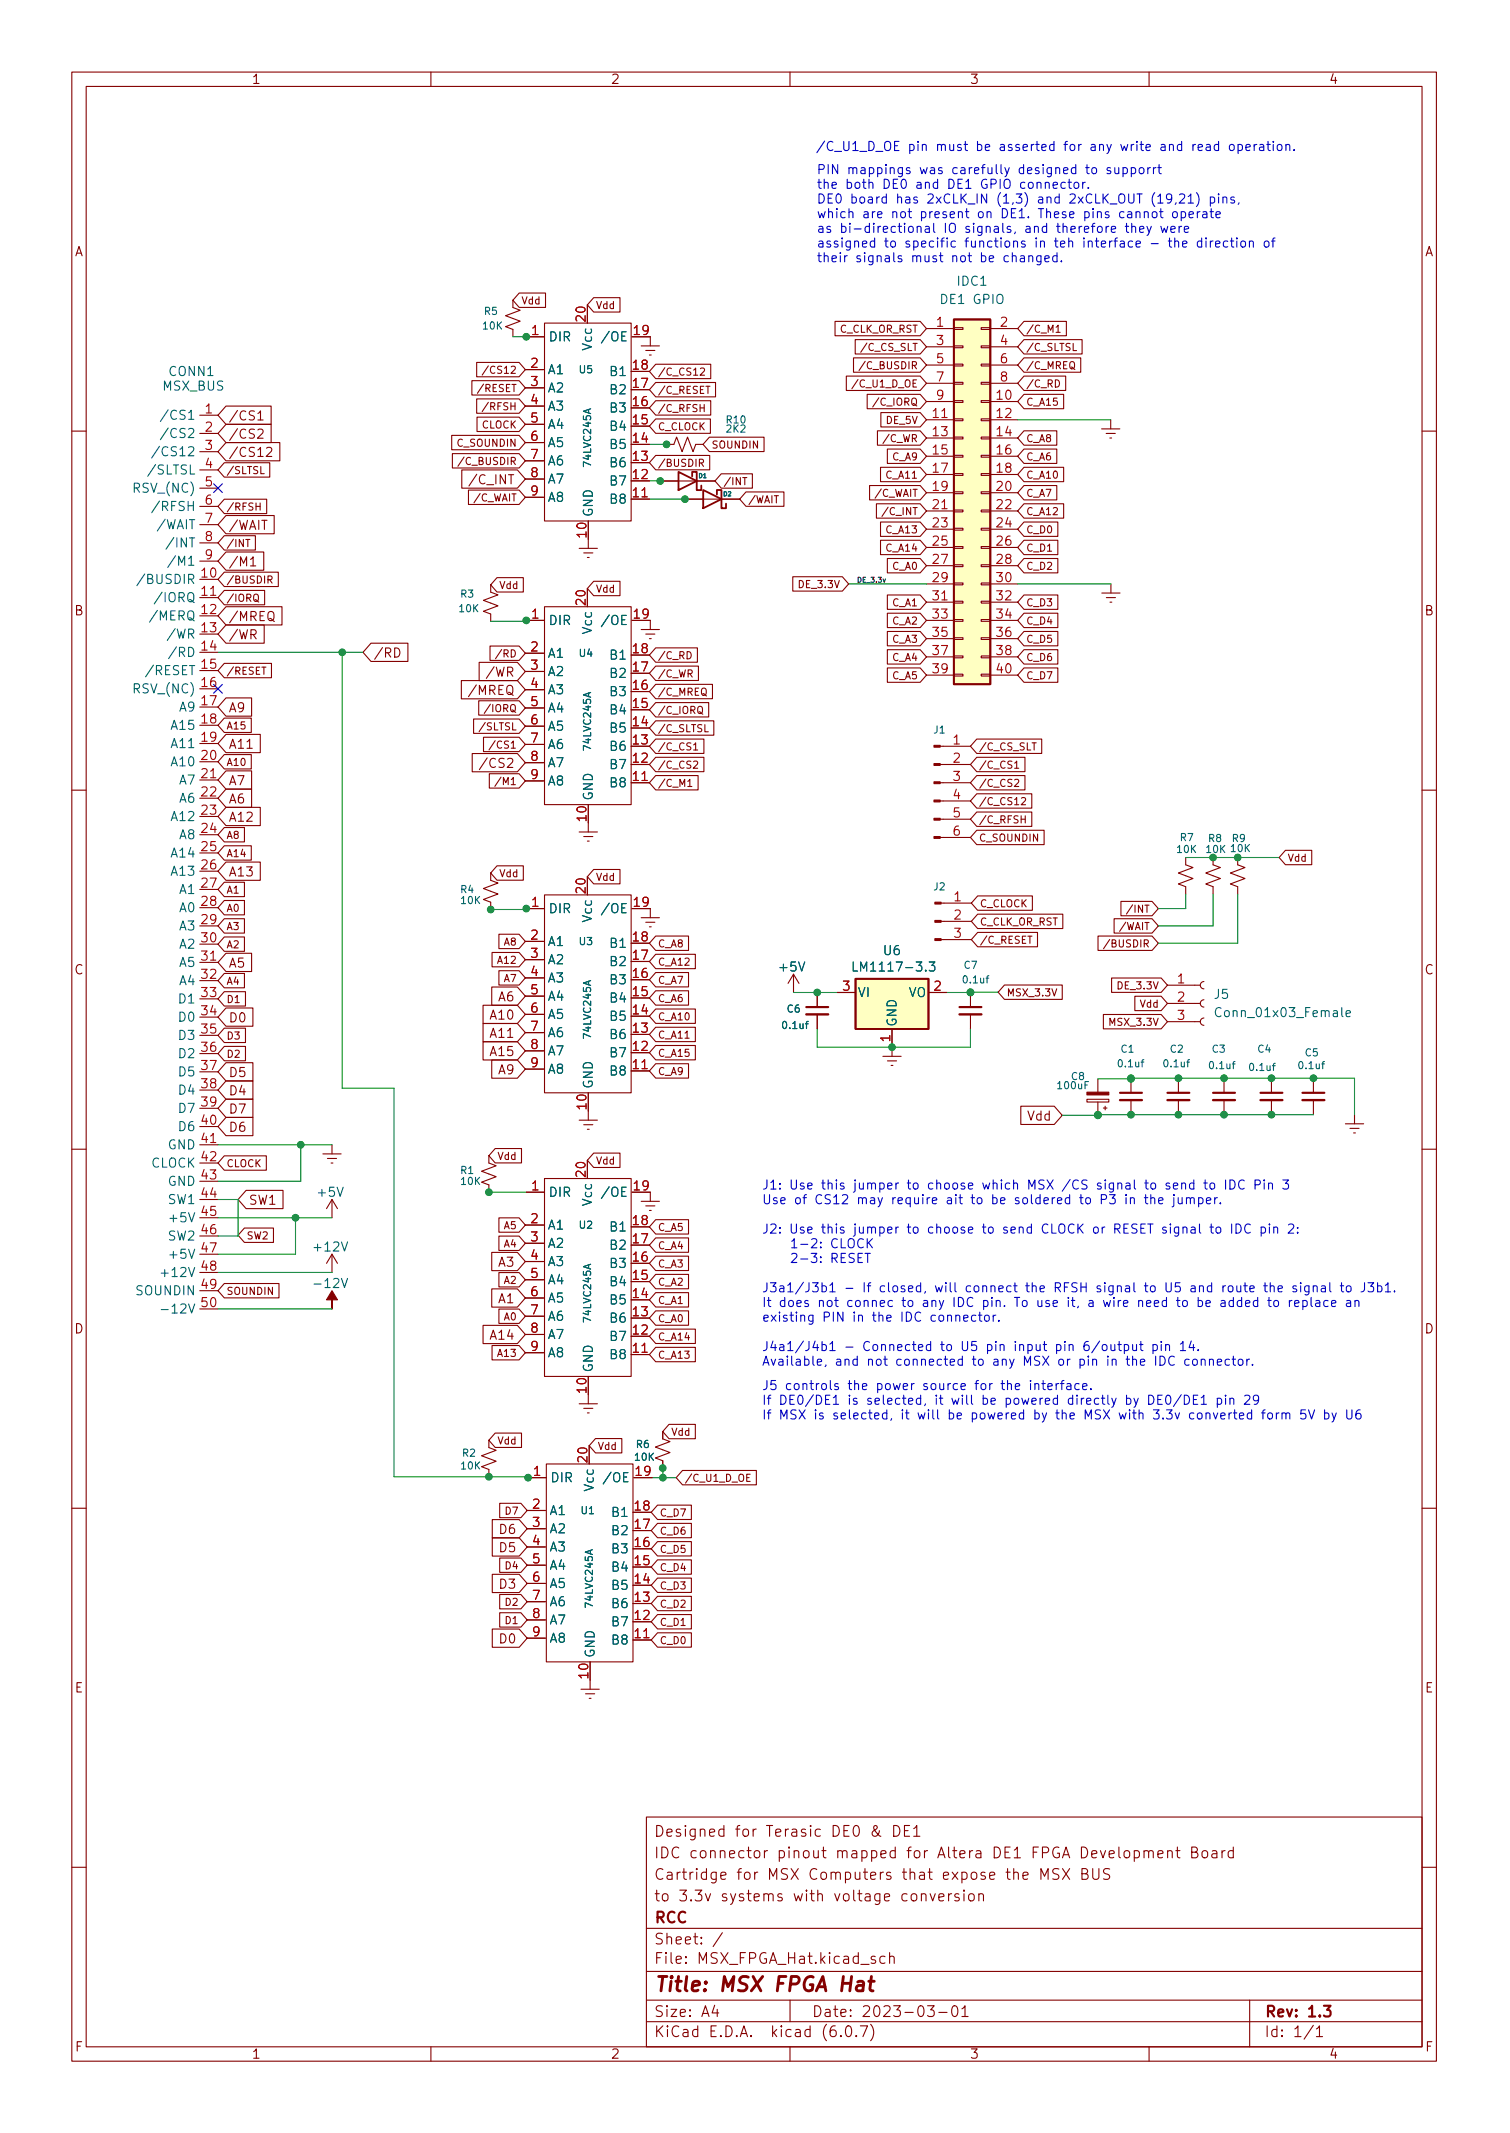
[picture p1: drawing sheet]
<svg xmlns="http://www.w3.org/2000/svg" width="210mm" height="297mm" viewBox="0 0 210 297" stroke-linecap="round" stroke-linejoin="round" font-family="sans-serif">
<defs><g id="words">
<text font-size="2.8" fill="#840000" x="91" y="277.3">Title: MSX FPGA Hat</text>
<g font-size="2.1" fill="#840000">
<text x="91" y="255.8">Designed for Terasic DE0 &amp; DE1</text>
<text x="91" y="261.8">Cartridge for MSX Computers that expose the MSX BUS</text>
<text x="91" y="258.8">IDC connector pinout mapped for Altera DE1 FPGA Development Board</text>
<text x="91" y="267.8">RCC</text>
<text x="91" y="264.8">to 3.3v systems with voltage conversion</text>
<text x="91" y="273.5">File: MSX_FPGA_Hat.kicad_sch</text>
<text x="91" y="270.8">Sheet: /</text>
<text x="91" y="280.9">Size: A4</text>
<text x="113" y="280.9">Date: 2023-03-01</text>
<text x="176" y="280.9">Rev: 1.3</text>
<text x="91" y="283.7">KiCad E.D.A. kicad (6.0.7)</text>
<text x="176" y="283.7">Id: 1/1</text>
</g>
<g font-size="1.8" fill="#840000">
<text x="35" y="11.7">1</text>
<text x="85" y="11.7">2</text>
<text x="135" y="11.7">3</text>
<text x="185" y="11.7">4</text>
<text x="10.3" y="35.7">A</text>
<text x="198.4" y="35.7">A</text>
<text x="31.8" y="58.5">/CS1</text>
<text x="31.8" y="61.1">/CS2</text>
<text x="31.8" y="63.6">/CS12</text>
<text x="66.1" y="67.4">/C_INT</text>
<text x="31.8" y="73.8">/WAIT</text>
<text x="31.8" y="78.9">/M1</text>
<text x="10.3" y="85.7">B</text>
<text x="31.8" y="86.5">/MREQ</text>
<text x="31.8" y="89">/WR</text>
<text x="198.4" y="85.7">B</text>
<text x="52" y="91.6">/RD</text>
<text x="68.3" y="94.2">/WR</text>
<text x="31.8" y="99.2">A9</text>
<text x="65.9" y="96.8">/MREQ</text>
<text x="31.8" y="104.3">A11</text>
<text x="67.8" y="106.9">/CS2</text>
<text x="31.8" y="109.3">A7</text>
<text x="31.8" y="111.9">A6</text>
<text x="31.8" y="114.4">A12</text>
<text x="31.8" y="122">A13</text>
<text x="10.3" y="135.7">C</text>
<text x="31.8" y="134.7">A5</text>
<text x="198.4" y="135.7">C</text>
<text x="31.8" y="142.4">D0</text>
<text x="68.5" y="142">A10</text>
<text x="69.5" y="139.4">A6</text>
<text x="31.8" y="150">D5</text>
<text x="68.5" y="147.1">A15</text>
<text x="68.5" y="144.5">A11</text>
<text x="69.5" y="149.6">A9</text>
<text x="31.8" y="152.5">D4</text>
<text x="31.8" y="155.1">D7</text>
<text x="31.8" y="157.6">D6</text>
<text x="143.1" y="156">Vdd</text>
<text x="34.6" y="167.8">SW1</text>
<text x="69.5" y="176.4">A3</text>
<text x="10.3" y="185.7">D</text>
<text x="69.5" y="181.5">A1</text>
<text x="198.4" y="185.7">D</text>
<text x="68.5" y="186.6">A14</text>
<text x="69.7" y="213.6">D6</text>
<text x="69.7" y="216.2">D5</text>
<text x="69.7" y="221.2">D3</text>
<text x="69.7" y="228.9">D0</text>
<text x="10.4" y="235.7">E</text>
<text x="198.4" y="235.7">E</text>
<text x="10.4" y="285.7">F</text>
<text x="35" y="286.7">1</text>
<text x="85" y="286.7">2</text>
<text x="135" y="286.7">3</text>
<text x="185" y="286.7">4</text>
<text x="198.5" y="285.7">F</text>
</g>
<g font-size="1.8" fill="#0000c2">
<text x="113.5" y="21">/C_U1_D_OE pin must be asserted for any write and read operation.</text>
<text x="113.7" y="24.2">PIN mappings was carefully designed to supporrt</text>
<text x="113.7" y="26.3">the both DE0 and DE1 GPIO connector.</text>
<text x="113.7" y="28.3">DE0 board has 2xCLK_IN (1,3) and 2xCLK_OUT (19,21) pins,</text>
<text x="113.7" y="30.4">which are not present on DE1. These pins cannot operate</text>
<text x="113.7" y="32.4">as bi-directional IO signals, and therefore they were</text>
<text x="113.7" y="34.5">assigned to specific functions in teh interface - the direction of</text>
<text x="113.7" y="36.5">their signals must not be changed.</text>
<text x="106" y="165.7">J1: Use this jumper to choose which MSX /CS signal to send to IDC Pin 3</text>
<text x="106" y="167.7">Use of CS12 may require ait to be soldered to P3 in the jumper.</text>
<text x="106" y="171.8">J2: Use this jumper to choose to send CLOCK or RESET signal to IDC pin 2:</text>
<text x="108" y="173.8">1-2: CLOCK</text>
<text x="106" y="180">J3a1/J3b1 - If closed, will connect the RFSH signal to U5 and route the signal to J3b1.</text>
<text x="108" y="175.9">2-3: RESET</text>
<text x="106" y="182">It does not connec to any IDC pin. To use it, a wire need to be added to replace an</text>
<text x="106" y="184.1">existing PIN in the IDC connector.</text>
<text x="106" y="188.1">J4a1/J4b1 - Connected to U5 pin input pin 6/output pin 14.</text>
<text x="106" y="190.2">Available, and not connected to any MSX or pin in the IDC connector.</text>
<text x="106" y="193.6">J5 controls the power source for the interface.</text>
<text x="106" y="195.6">If DE0/DE1 is selected, it will be powered directly by DE0/DE1 pin 29</text>
<text x="106" y="197.7">If MSX is selected, it will be powered by the MSX with 3.3v converted form 5V by U6</text>
</g>
<g font-size="1.8" fill="#006464">
<text x="133.3" y="39.8">IDC1</text>
<text x="76.3" y="47.5">DIR</text>
<text x="84.5" y="47.5">/OE</text>
<text x="131.2" y="42.3">DE1 GPIO</text>
<text x="23.6" y="52.4">CONN1</text>
<text x="76.2" y="52.1">A1</text>
<text x="82.4" y="48.6" transform="rotate(-90 82.4 48.6)">Vcc</text>
<text x="85.1" y="52.4">B1</text>
<text x="22.6" y="54.4">MSX_BUS</text>
<text x="23.4" y="58.5">/CS1</text>
<text x="76.2" y="54.6">A2</text>
<text x="76.2" y="57.2">A3</text>
<text x="76.2" y="59.7">A4</text>
<text x="85.1" y="60">B4</text>
<text x="85.1" y="57.4">B3</text>
<text x="85.1" y="54.9">B2</text>
<text x="22.4" y="63.5">/CS12</text>
<text x="23.4" y="61">/CS2</text>
<text x="76.2" y="62.3">A5</text>
<text x="76.2" y="64.8">A6</text>
<text x="85.1" y="65.1">B6</text>
<text x="85.1" y="62.5">B5</text>
<text x="19" y="68.6">RSV_(NC)</text>
<text x="21.2" y="66.1">/SLTSL</text>
<text x="22" y="71.2">/RFSH</text>
<text x="76.2" y="67.3">A7</text>
<text x="76.2" y="69.9">A8</text>
<text x="85.1" y="70.1">B8</text>
<text x="85.1" y="67.6">B7</text>
<text x="22.3" y="73.7">/WAIT</text>
<text x="24" y="76.2">/INT</text>
<text x="82.5" y="72" transform="rotate(-90 82.5 72)">GND</text>
<text x="20" y="81.3">/BUSDIR</text>
<text x="22.3" y="83.9">/IORQ</text>
<text x="24.4" y="78.8">/M1</text>
<text x="21.5" y="86.4">/MERQ</text>
<text x="23.9" y="88.9">/WR</text>
<text x="76.3" y="87">DIR</text>
<text x="82.4" y="88.1" transform="rotate(-90 82.4 88.1)">Vcc</text>
<text x="84.5" y="87">/OE</text>
<text x="20.9" y="94">/RESET</text>
<text x="24.3" y="91.5">/RD</text>
<text x="76.2" y="91.6">A1</text>
<text x="76.2" y="94.1">A2</text>
<text x="85.1" y="94.4">B2</text>
<text x="85.1" y="91.9">B1</text>
<text x="19" y="96.6">RSV_(NC)</text>
<text x="24.1" y="101.6">A15</text>
<text x="25" y="99.1">A9</text>
<text x="76.2" y="96.7">A3</text>
<text x="76.2" y="99.2">A4</text>
<text x="76.2" y="101.8">A5</text>
<text x="85.1" y="99.5">B4</text>
<text x="85.1" y="96.9">B3</text>
<text x="24.1" y="104.2">A11</text>
<text x="24.1" y="106.7">A10</text>
<text x="76.2" y="104.3">A6</text>
<text x="76.2" y="106.8">A7</text>
<text x="85.1" y="107.1">B7</text>
<text x="85.1" y="104.6">B6</text>
<text x="85.1" y="102">B5</text>
<text x="25" y="109.3">A7</text>
<text x="25" y="111.8">A6</text>
<text x="76.2" y="109.4">A8</text>
<text x="82.5" y="111.5" transform="rotate(-90 82.5 111.5)">GND</text>
<text x="85.1" y="109.6">B8</text>
<text x="24.1" y="114.3">A12</text>
<text x="24.1" y="119.4">A14</text>
<text x="25" y="116.9">A8</text>
<text x="24.1" y="122">A13</text>
<text x="25" y="124.5">A1</text>
<text x="25" y="127">A0</text>
<text x="25" y="129.6">A3</text>
<text x="76.2" y="131.7">A1</text>
<text x="76.3" y="127.2">DIR</text>
<text x="82.4" y="128.3" transform="rotate(-90 82.4 128.3)">Vcc</text>
<text x="84.5" y="127.2">/OE</text>
<text x="85.1" y="132">B1</text>
<text x="25" y="132.1">A2</text>
<text x="25" y="134.7">A5</text>
<text x="25" y="137.2">A4</text>
<text x="76.2" y="134.3">A2</text>
<text x="76.2" y="136.8">A3</text>
<text x="85.1" y="137.1">B3</text>
<text x="85.1" y="134.5">B2</text>
<text x="108.6" y="135.3">+5V</text>
<text x="119.7" y="135.3">LM1117-3.3</text>
<text x="123.1" y="133">U6</text>
<text x="25" y="139.7">D1</text>
<text x="25" y="142.3">D0</text>
<text x="76.2" y="139.4">A4</text>
<text x="76.2" y="141.9">A5</text>
<text x="85.1" y="142.1">B5</text>
<text x="85.1" y="139.6">B4</text>
<text x="119.4" y="138.8">VI</text>
<text x="124.8" y="143" transform="rotate(-90 124.8 143)">GND</text>
<text x="126.5" y="138.8">VO</text>
<text x="169.1" y="139.1">J5</text>
<text x="169.9" y="141.6">Conn_01x03_Female</text>
<text x="25" y="144.8">D3</text>
<text x="25" y="147.4">D2</text>
<text x="25" y="149.9">D5</text>
<text x="76.2" y="144.4">A6</text>
<text x="76.2" y="147">A7</text>
<text x="76.2" y="149.5">A8</text>
<text x="85.1" y="149.8">B8</text>
<text x="85.1" y="147.2">B7</text>
<text x="85.1" y="144.7">B6</text>
<text x="25" y="152.4">D4</text>
<text x="25" y="155">D7</text>
<text x="82.5" y="151.7" transform="rotate(-90 82.5 151.7)">GND</text>
<text x="23.4" y="160.1">GND</text>
<text x="25" y="157.5">D6</text>
<text x="21" y="162.6">CLOCK</text>
<text x="23.4" y="165.1">GND</text>
<text x="23.5" y="167.7">SW1</text>
<text x="44.4" y="166.7">+5V</text>
<text x="76.3" y="166.7">DIR</text>
<text x="82.4" y="167.8" transform="rotate(-90 82.4 167.8)">Vcc</text>
<text x="84.5" y="166.7">/OE</text>
<text x="23.5" y="172.8">SW2</text>
<text x="24.1" y="170.2">+5V</text>
<text x="76.2" y="171.2">A1</text>
<text x="76.2" y="173.8">A2</text>
<text x="85.1" y="171.5">B1</text>
<text x="23.1" y="177.8">+12V</text>
<text x="24.1" y="175.3">+5V</text>
<text x="43.9" y="174.3">+12V</text>
<text x="44.1" y="179.4">-12V</text>
<text x="76.2" y="176.3">A3</text>
<text x="76.2" y="178.9">A4</text>
<text x="85.1" y="179.1">B4</text>
<text x="85.1" y="176.6">B3</text>
<text x="85.1" y="174">B2</text>
<text x="19.1" y="180.4">SOUNDIN</text>
<text x="23.6" y="182.9">-12V</text>
<text x="76.2" y="181.4">A5</text>
<text x="76.2" y="183.9">A6</text>
<text x="85.1" y="184.2">B6</text>
<text x="85.1" y="181.6">B5</text>
<text x="76.2" y="186.5">A7</text>
<text x="76.2" y="189">A8</text>
<text x="82.5" y="191.2" transform="rotate(-90 82.5 191.2)">GND</text>
<text x="85.1" y="189.3">B8</text>
<text x="85.1" y="186.7">B7</text>
<text x="76.6" y="206.4">DIR</text>
<text x="82.7" y="207.5" transform="rotate(-90 82.7 207.5)">Vcc</text>
<text x="84.7" y="206.4">/OE</text>
<text x="76.5" y="211">A1</text>
<text x="76.5" y="213.5">A2</text>
<text x="85.4" y="213.8">B2</text>
<text x="85.4" y="211.2">B1</text>
<text x="76.5" y="216.1">A3</text>
<text x="76.5" y="218.6">A4</text>
<text x="76.5" y="221.1">A5</text>
<text x="85.4" y="221.4">B5</text>
<text x="85.4" y="218.9">B4</text>
<text x="85.4" y="216.3">B3</text>
<text x="76.5" y="223.7">A6</text>
<text x="76.5" y="226.2">A7</text>
<text x="85.4" y="226.5">B7</text>
<text x="85.4" y="223.9">B6</text>
<text x="76.5" y="228.8">A8</text>
<text x="82.8" y="230.9" transform="rotate(-90 82.8 230.9)">GND</text>
<text x="85.4" y="229">B8</text>
</g>
<g font-size="1.8" fill="#a90000">
<text x="74.1" y="46.6">1</text>
<text x="81.5" y="44.7" transform="rotate(-90 81.5 44.7)">20</text>
<text x="88.3" y="46.6">19</text>
<text x="130.4" y="45.5">1</text>
<text x="139.3" y="45.5">2</text>
<text x="73.9" y="51.2">2</text>
<text x="73.9" y="53.8">3</text>
<text x="88.2" y="51.5">18</text>
<text x="130.4" y="48">3</text>
<text x="130.4" y="50.6">5</text>
<text x="130.4" y="53.1">7</text>
<text x="139.3" y="48">4</text>
<text x="139.3" y="50.6">6</text>
<text x="139.3" y="53.1">8</text>
<text x="28.6" y="57.6">1</text>
<text x="73.9" y="56.3">4</text>
<text x="73.9" y="58.8">5</text>
<text x="88.2" y="59.1">15</text>
<text x="88.2" y="56.6">16</text>
<text x="88.2" y="54">17</text>
<text x="129.9" y="58.2">11</text>
<text x="130.4" y="55.7">9</text>
<text x="138.8" y="55.7">10</text>
<text x="138.8" y="58.2">12</text>
<text x="28.6" y="60.1">2</text>
<text x="28.6" y="62.6">3</text>
<text x="28.6" y="65.2">4</text>
<text x="73.9" y="61.4">6</text>
<text x="73.9" y="63.9">7</text>
<text x="88.2" y="64.2">13</text>
<text x="88.2" y="61.6">14</text>
<text x="129.9" y="60.7">13</text>
<text x="129.9" y="63.3">15</text>
<text x="129.9" y="65.8">17</text>
<text x="138.8" y="60.7">14</text>
<text x="138.8" y="63.3">16</text>
<text x="138.8" y="65.8">18</text>
<text x="28.6" y="67.7">5</text>
<text x="28.6" y="70.3">6</text>
<text x="73.9" y="66.5">8</text>
<text x="73.9" y="69">9</text>
<text x="88.2" y="69.3">11</text>
<text x="88.2" y="66.7">12</text>
<text x="129.9" y="68.4">19</text>
<text x="129.9" y="70.9">21</text>
<text x="138.8" y="68.4">20</text>
<text x="138.8" y="70.9">22</text>
<text x="28.6" y="72.8">7</text>
<text x="28.6" y="75.3">8</text>
<text x="28.6" y="77.9">9</text>
<text x="81.7" y="74.8" transform="rotate(-90 81.7 74.8)">10</text>
<text x="129.9" y="73.4">23</text>
<text x="129.9" y="76">25</text>
<text x="138.8" y="73.4">24</text>
<text x="138.8" y="76">26</text>
<text x="28.1" y="80.4">10</text>
<text x="28.1" y="83">11</text>
<text x="129.9" y="78.5">27</text>
<text x="129.9" y="81.1">29</text>
<text x="129.9" y="83.6">31</text>
<text x="138.8" y="78.5">28</text>
<text x="138.8" y="81.1">30</text>
<text x="138.8" y="83.6">32</text>
<text x="28.1" y="85.5">12</text>
<text x="28.1" y="88">13</text>
<text x="74.1" y="86.1">1</text>
<text x="81.5" y="84.2" transform="rotate(-90 81.5 84.2)">20</text>
<text x="88.3" y="86.1">19</text>
<text x="129.9" y="86.1">33</text>
<text x="129.9" y="88.7">35</text>
<text x="138.8" y="86.1">34</text>
<text x="138.8" y="88.7">36</text>
<text x="28.1" y="90.6">14</text>
<text x="28.1" y="93.1">15</text>
<text x="28.1" y="95.7">16</text>
<text x="73.9" y="90.7">2</text>
<text x="73.9" y="93.3">3</text>
<text x="73.9" y="95.8">4</text>
<text x="88.2" y="93.5">17</text>
<text x="88.2" y="91">18</text>
<text x="129.9" y="91.2">37</text>
<text x="129.9" y="93.8">39</text>
<text x="138.8" y="91.2">38</text>
<text x="138.8" y="93.8">40</text>
<text x="28.1" y="98.2">17</text>
<text x="28.1" y="100.7">18</text>
<text x="73.9" y="98.3">5</text>
<text x="73.9" y="100.9">6</text>
<text x="88.2" y="101.1">14</text>
<text x="88.2" y="98.6">15</text>
<text x="88.2" y="96">16</text>
<text x="28.1" y="103.3">19</text>
<text x="28.1" y="105.8">20</text>
<text x="73.9" y="103.4">7</text>
<text x="73.9" y="106">8</text>
<text x="88.2" y="106.2">12</text>
<text x="88.2" y="103.7">13</text>
<text x="132.7" y="103.7">1</text>
<text x="132.7" y="106.2">2</text>
<text x="28.1" y="108.4">21</text>
<text x="28.1" y="110.9">22</text>
<text x="28.1" y="113.4">23</text>
<text x="73.9" y="108.5">9</text>
<text x="88.2" y="108.7">11</text>
<text x="132.7" y="108.7">3</text>
<text x="132.7" y="111.3">4</text>
<text x="132.7" y="113.8">5</text>
<text x="28.1" y="116">24</text>
<text x="28.1" y="118.5">25</text>
<text x="81.7" y="114.3" transform="rotate(-90 81.7 114.3)">10</text>
<text x="132.7" y="116.4">6</text>
<text x="28.1" y="121.1">26</text>
<text x="28.1" y="123.6">27</text>
<text x="81.5" y="124.3" transform="rotate(-90 81.5 124.3)">20</text>
<text x="132.9" y="125.5">1</text>
<text x="28.1" y="126.1">28</text>
<text x="28.1" y="128.7">29</text>
<text x="28.1" y="131.2">30</text>
<text x="73.9" y="130.8">2</text>
<text x="74.1" y="126.3">1</text>
<text x="88.2" y="131.1">18</text>
<text x="88.3" y="126.3">19</text>
<text x="132.9" y="128.1">2</text>
<text x="132.9" y="130.6">3</text>
<text x="28.1" y="133.8">31</text>
<text x="28.1" y="136.3">32</text>
<text x="73.9" y="133.4">3</text>
<text x="73.9" y="135.9">4</text>
<text x="88.2" y="136.2">16</text>
<text x="88.2" y="133.6">17</text>
<text x="117.4" y="138">3</text>
<text x="130.1" y="138">2</text>
<text x="164" y="136.9">1</text>
<text x="28.1" y="138.8">33</text>
<text x="28.1" y="141.4">34</text>
<text x="28.1" y="143.9">35</text>
<text x="73.9" y="138.5">5</text>
<text x="73.9" y="141">6</text>
<text x="73.9" y="143.5">7</text>
<text x="88.2" y="143.8">13</text>
<text x="88.2" y="141.3">14</text>
<text x="88.2" y="138.7">15</text>
<text x="164" y="139.5">2</text>
<text x="164" y="142">3</text>
<text x="28.1" y="146.5">36</text>
<text x="28.1" y="149">37</text>
<text x="73.9" y="146.1">8</text>
<text x="73.9" y="148.6">9</text>
<text x="88.2" y="148.9">11</text>
<text x="88.2" y="146.3">12</text>
<text x="124" y="145.1" transform="rotate(-90 124 145.1)">1</text>
<text x="28.1" y="151.5">38</text>
<text x="28.1" y="154.1">39</text>
<text x="81.7" y="154.4" transform="rotate(-90 81.7 154.4)">10</text>
<text x="28.1" y="156.6">40</text>
<text x="28.1" y="159.2">41</text>
<text x="28.1" y="161.7">42</text>
<text x="28.1" y="164.2">43</text>
<text x="28.1" y="166.8">44</text>
<text x="74.1" y="165.8">1</text>
<text x="81.5" y="163.8" transform="rotate(-90 81.5 163.8)">20</text>
<text x="88.3" y="165.8">19</text>
<text x="28.1" y="169.3">45</text>
<text x="28.1" y="171.9">46</text>
<text x="73.9" y="170.3">2</text>
<text x="73.9" y="172.9">3</text>
<text x="88.2" y="173.1">17</text>
<text x="88.2" y="170.6">18</text>
<text x="28.1" y="174.4">47</text>
<text x="28.1" y="176.9">48</text>
<text x="28.1" y="179.5">49</text>
<text x="73.9" y="175.4">4</text>
<text x="73.9" y="178">5</text>
<text x="88.2" y="178.2">15</text>
<text x="88.2" y="175.7">16</text>
<text x="28.1" y="182">50</text>
<text x="73.9" y="180.5">6</text>
<text x="73.9" y="183">7</text>
<text x="73.9" y="185.6">8</text>
<text x="88.2" y="185.8">12</text>
<text x="88.2" y="183.3">13</text>
<text x="88.2" y="180.8">14</text>
<text x="73.9" y="188.1">9</text>
<text x="88.2" y="188.4">11</text>
<text x="81.7" y="193.9" transform="rotate(-90 81.7 193.9)">10</text>
<text x="81.8" y="203.6" transform="rotate(-90 81.8 203.6)">20</text>
<text x="74.3" y="205.5">1</text>
<text x="88.6" y="205.5">19</text>
<text x="74.2" y="210.1">2</text>
<text x="74.2" y="212.6">3</text>
<text x="74.2" y="215.2">4</text>
<text x="88.4" y="215.4">16</text>
<text x="88.4" y="212.9">17</text>
<text x="88.4" y="210.3">18</text>
<text x="74.2" y="217.7">5</text>
<text x="74.2" y="220.3">6</text>
<text x="88.4" y="220.5">14</text>
<text x="88.4" y="218">15</text>
<text x="74.2" y="222.8">7</text>
<text x="74.2" y="225.3">8</text>
<text x="74.2" y="227.9">9</text>
<text x="88.4" y="225.6">12</text>
<text x="88.4" y="223">13</text>
<text x="81.9" y="233.7" transform="rotate(-90 81.9 233.7)">10</text>
<text x="88.4" y="228.1">11</text>
</g>
<g font-size="1.4" fill="#006464">
<text x="67.3" y="45.9">10K</text>
<text x="67.5" y="43.8">R5</text>
<text x="80.7" y="52">U5</text>
<text x="101.2" y="59">R10</text>
<text x="82.3" y="64.8" transform="rotate(-90 82.3 64.8)">74LVC245A</text>
<text x="101.2" y="60.2">2K2</text>
<text x="64.2" y="83.2">R3</text>
<text x="64" y="85.2">10K</text>
<text x="80.7" y="91.5">U4</text>
<text x="82.3" y="104.3" transform="rotate(-90 82.3 104.3)">74LVC245A</text>
<text x="130" y="102.1">J1</text>
<text x="163.9" y="118.8">10K</text>
<text x="164.4" y="117.1">R7</text>
<text x="168" y="118.8">10K 10K</text>
<text x="168.3" y="117.2">R8</text>
<text x="171.6" y="117.2">R9</text>
<text x="64.2" y="124.4">R4</text>
<text x="64.2" y="125.9">10K</text>
<text x="130" y="124">J2</text>
<text x="80.7" y="131.6">U3</text>
<text x="134.2" y="136.9">0.1uf</text>
<text x="134.3" y="134.9">C7</text>
<text x="109.1" y="143.3">0.1uf</text>
<text x="109.6" y="141">C6</text>
<text x="82.3" y="144.4" transform="rotate(-90 82.3 144.4)">74LVC245A</text>
<text x="155.8" y="148.6">0.1uf</text>
<text x="156.1" y="146.6">C1</text>
<text x="162.2" y="148.6">0.1uf</text>
<text x="163" y="146.6">C2</text>
<text x="168.5" y="148.9">0.1uf</text>
<text x="168.8" y="146.6">C3</text>
<text x="174.1" y="149.1">0.1uf</text>
<text x="175.2" y="146.6">C4</text>
<text x="181" y="148.9">0.1uf</text>
<text x="181.8" y="147.1">C5</text>
<text x="147.4" y="151.7">100uF</text>
<text x="149.2" y="150.4">C8</text>
<text x="64.2" y="163.5">R1</text>
<text x="64.2" y="165">10K</text>
<text x="80.7" y="171.1">U2</text>
<text x="82.3" y="183.9" transform="rotate(-90 82.3 183.9)">74LVC245A</text>
<text x="64.4" y="202.8">R2</text>
<text x="88.5" y="203.4">10K</text>
<text x="88.6" y="201.6">R6</text>
<text x="64.2" y="204.6">10K</text>
<text x="80.9" y="210.8">U1</text>
<text x="82.5" y="223.7" transform="rotate(-90 82.5 223.7)">74LVC245A</text>
</g>
<g font-size="1.4" fill="#840000">
<text x="72.5" y="42.4">Vdd</text>
<text x="82.9" y="43">Vdd</text>
<text x="116.8" y="46.3">C_CLK_OR_RST</text>
<text x="142.8" y="46.3">/C_M1</text>
<text x="68.2" y="52">/CS12</text>
<text x="91.5" y="52.3">/C_CS12</text>
<text x="119.4" y="53.9">/C_U1_D_OE</text>
<text x="120.4" y="48.9">/C_CS_SLT</text>
<text x="120.4" y="51.4">/C_BUSDIR</text>
<text x="142.8" y="48.9">/C_SLTSL</text>
<text x="142.8" y="51.4">/C_MREQ</text>
<text x="142.8" y="53.9">/C_RD</text>
<text x="67" y="54.6">/RESET</text>
<text x="67.1" y="59.7">CLOCK</text>
<text x="67.8" y="57.1">/RFSH</text>
<text x="91.5" y="57.4">/C_RFSH</text>
<text x="91.5" y="59.9">C_CLOCK</text>
<text x="91.5" y="54.8">/C_RESET</text>
<text x="122.2" y="56.5">/C_IORQ</text>
<text x="123.5" y="59">DE_5V</text>
<text x="142.8" y="56.5">C_A15</text>
<text x="63.8" y="62.2">C_SOUNDIN</text>
<text x="64.5" y="64.7">/C_BUSDIR</text>
<text x="91.5" y="65">/BUSDIR</text>
<text x="99" y="62.5">SOUNDIN</text>
<text x="123.4" y="61.6">/C_WR</text>
<text x="124.3" y="64.1">C_A9</text>
<text x="142.8" y="61.6">C_A8</text>
<text x="142.8" y="64.1">C_A6</text>
<text x="31.5" y="71.1">/RFSH</text>
<text x="31.5" y="66">/SLTSL</text>
<text x="66.3" y="69.8">/C_WAIT</text>
<text x="100.7" y="67.6">/INT</text>
<text x="104.1" y="70.1">/WAIT</text>
<text x="122.2" y="69.2">/C_WAIT</text>
<text x="123.5" y="71.7">/C_INT</text>
<text x="123.5" y="66.6">C_A11</text>
<text x="142.8" y="69.2">C_A7</text>
<text x="142.8" y="66.6">C_A10</text>
<text x="142.8" y="71.7">C_A12</text>
<text x="31.5" y="76.2">/INT</text>
<text x="123.5" y="76.8">C_A14</text>
<text x="123.5" y="74.3">C_A13</text>
<text x="142.8" y="74.3">C_D0</text>
<text x="142.8" y="76.8">C_D1</text>
<text x="31.5" y="81.3">/BUSDIR</text>
<text x="31.5" y="83.8">/IORQ</text>
<text x="69.5" y="82">Vdd</text>
<text x="82.9" y="82.5">Vdd</text>
<text x="111.5" y="81.9">DE_3.3V</text>
<text x="124.3" y="79.3">C_A0</text>
<text x="142.8" y="79.3">C_D2</text>
<text x="124.3" y="87">C_A2</text>
<text x="124.3" y="89.5">C_A3</text>
<text x="124.3" y="84.4">C_A1</text>
<text x="142.8" y="89.5">C_D5</text>
<text x="142.8" y="84.4">C_D3</text>
<text x="142.8" y="87">C_D4</text>
<text x="31.5" y="94">/RESET</text>
<text x="69.6" y="91.5">/RD</text>
<text x="91.5" y="91.8">/C_RD</text>
<text x="91.5" y="94.3">/C_WR</text>
<text x="124.3" y="92">C_A4</text>
<text x="124.3" y="94.6">C_A5</text>
<text x="142.8" y="94.6">C_D7</text>
<text x="142.8" y="92">C_D6</text>
<text x="31.5" y="101.6">A15</text>
<text x="67.2" y="101.7">/SLTSL</text>
<text x="68.1" y="99.2">/IORQ</text>
<text x="91.5" y="102">/C_SLTSL</text>
<text x="91.5" y="96.9">/C_MREQ</text>
<text x="91.5" y="99.4">/C_IORQ</text>
<text x="31.5" y="106.7">A10</text>
<text x="68.9" y="104.2">/CS1</text>
<text x="91.5" y="104.5">/C_CS1</text>
<text x="91.5" y="107">/C_CS2</text>
<text x="136.3" y="107">/C_CS1</text>
<text x="136.3" y="104.5">/C_CS_SLT</text>
<text x="69.7" y="109.3">/M1</text>
<text x="91.5" y="109.6">/C_M1</text>
<text x="136.3" y="112.1">/C_CS12</text>
<text x="136.3" y="109.6">/C_CS2</text>
<text x="31.5" y="119.4">A14</text>
<text x="31.5" y="116.8">A8</text>
<text x="136.3" y="114.7">/C_RFSH</text>
<text x="136.3" y="117.2">C_SOUNDIN</text>
<text x="179.2" y="120">Vdd</text>
<text x="31.5" y="124.4">A1</text>
<text x="69.5" y="122.1">Vdd</text>
<text x="82.9" y="122.7">Vdd</text>
<text x="31.5" y="129.5">A3</text>
<text x="31.5" y="127">A0</text>
<text x="70.2" y="131.7">A8</text>
<text x="91.5" y="131.9">C_A8</text>
<text x="136.4" y="128.9">C_CLK_OR_RST</text>
<text x="136.4" y="131.4">/C_RESET</text>
<text x="136.4" y="126.3">C_CLOCK</text>
<text x="154.4" y="131.9">/BUSDIR</text>
<text x="156.2" y="129.5">/WAIT</text>
<text x="157.5" y="127.1">/INT</text>
<text x="31.5" y="132.1">A2</text>
<text x="31.5" y="137.1">A4</text>
<text x="69.5" y="134.2">A12</text>
<text x="70.2" y="136.8">A7</text>
<text x="91.5" y="134.5">C_A12</text>
<text x="91.5" y="137">C_A7</text>
<text x="155.9" y="137.8">DE_3.3V</text>
<text x="31.5" y="139.7">D1</text>
<text x="91.5" y="139.5">C_A6</text>
<text x="91.5" y="142.1">C_A10</text>
<text x="140.1" y="138.7">MSX_3.3V</text>
<text x="154.8" y="142.8">MSX_3.3V</text>
<text x="158.8" y="140.3">Vdd</text>
<text x="31.5" y="144.8">D3</text>
<text x="31.5" y="147.3">D2</text>
<text x="91.5" y="144.6">C_A11</text>
<text x="91.5" y="149.7">C_A9</text>
<text x="91.5" y="147.2">C_A15</text>
<text x="69.2" y="161.5">Vdd</text>
<text x="31.5" y="162.5">CLOCK</text>
<text x="82.9" y="162.2">Vdd</text>
<text x="34.3" y="172.6">SW2</text>
<text x="70.2" y="173.7">A4</text>
<text x="70.2" y="171.2">A5</text>
<text x="91.5" y="174">C_A4</text>
<text x="91.5" y="171.4">C_A5</text>
<text x="70.2" y="178.8">A2</text>
<text x="91.5" y="179">C_A2</text>
<text x="91.5" y="176.5">C_A3</text>
<text x="31.5" y="180.3">SOUNDIN</text>
<text x="70.2" y="183.9">A0</text>
<text x="91.5" y="184.1">C_A0</text>
<text x="91.5" y="181.6">C_A1</text>
<text x="69.5" y="188.9">A13</text>
<text x="91.5" y="189.2">C_A13</text>
<text x="91.5" y="186.7">C_A14</text>
<text x="69.2" y="201.1">Vdd</text>
<text x="83.2" y="201.9">Vdd</text>
<text x="93.4" y="199.9">Vdd</text>
<text x="95.3" y="206.3">/C_U1_D_OE</text>
<text x="70.5" y="210.9">D7</text>
<text x="91.8" y="211.2">C_D7</text>
<text x="91.8" y="213.7">C_D6</text>
<text x="70.5" y="218.5">D4</text>
<text x="91.8" y="216.3">C_D5</text>
<text x="91.8" y="221.3">C_D3</text>
<text x="91.8" y="218.8">C_D4</text>
<text x="70.5" y="223.6">D2</text>
<text x="70.5" y="226.2">D1</text>
<text x="91.8" y="223.9">C_D2</text>
<text x="91.8" y="226.4">C_D1</text>
<text x="91.8" y="229">C_D0</text>
</g>
<text font-size="1" fill="#0f0f0f" x="119.2" y="81.1">DE_3.3v</text>
<g font-size=".8" fill="#006464">
<text x="97.3" y="66.6">D1</text>
<text x="100.7" y="69.1">D2</text>
</g>
</g></defs>
<g fill="none" stroke="#840000" stroke-width=".15">
<path d="M10 10h190v277h-190zM12 12h186v273h-186zM60 10v2M110 10v2M160 10v2M27.8 57.8h2.6M31.5 59.1h6.3v2.5h-6.3l-1.1-1.2zM31.5 56.6h6.3v2.5h-6.3l-1.1-1.3zM35.9 59.9l.2-.1h.3l.2 .1v.2v.2l-.8 .7h.8M35.9 57.6l.4-.4v1.3M35.9 58.5h.7M65.7 53h6.6l.9 1-.9 1h-6.6z"/>
<path d="M66.4 50.5h5.9l.9 1-.9 1h-5.9zM66.4 55.6h5.9l.9 1-.9 1h-5.9zM66.4 58.1h5.9l.9 1-.9 1h-5.9zM67.3 53.5l-.8 1.3M68 50.9l-.9 1.3M68 56l-.9 1.3M71.4 41.8v1l1 .4-2 .8 2 .7-2 .8 1 .4v1M72.3 40.8h3.7v2h-3.7l-.9-1zM73.2 51.5h2.5M73.2 54h2.5M73.2 56.6h2.5M73.2 59.1h2.5"/>
<path d="M73.3 46.9h2.5M75.8 45h12.1v27.6h-12.1zM82.7 41.5h3.6v2h-3.6l-.9-1zM89.3 48.2h2.5M89.9 48.8h1.3M90.4 49.4h.3M90.6 46.9v1.3M91.3 55.8h7.7v2h-7.7l-.9-1zM91.3 58.3h7.6v2h-7.6l-.9-1zM91.3 53.3h8.3v2h-8.3l-.9-1zM91.3 50.7h7.7v2h-7.7l-.9-1zM97.5 56.8h.6"/>
<path d="M97.5 51.3l.4-.1 .2 .3-.6 .7h.6M98.1 56.3v1M98.3 53.8h.6M116.3 44.8h11.8l.9 1-.9 1h-11.8zM117.8 52.4h10.3l.9 1-.9 1h-10.3zM118.8 49.8h9.3l.9 1-.9 1h-9.3zM119.1 47.3h9l.9 1-.9 1h-9zM119.5 52.9l-.9 1.2M120.5 50.3l-.9 1.3M120.7 47.8l-.8 1.3M120.7 54.9h7.4l.9 1-.9 1h-7.4zM122.2 60h5.9l.9 1-.9 1h-5.9z"/>
<path d="M122.4 55.4l-.9 1.3M122.7 57.5h5.4l.9 1-.9 1h-5.4zM129 45.8h3.8M129 55.9h3.8M129 58.5h3.8M129 48.3h3.8M129 50.8h3.8M129 53.4h3.8M132.8 58.3h1.3v.3h-1.3zM132.8 55.8h1.3v.2h-1.3zM132.8 53.2h1.3v.3h-1.3zM132.8 50.7h1.3v.3h-1.3z"/>
<path d="M132.8 48.2h1.3v.2h-1.3zM132.8 45.6h1.3v.3h-1.3zM136.6 58.3h1.3v.3h-1.3zM136.6 55.8h1.3v.2h-1.3zM136.6 53.2h1.3v.3h-1.3zM136.6 50.7h1.3v.3h-1.3zM136.6 48.2h1.3v.2h-1.3zM136.6 45.6h1.3v.3h-1.3zM137.9 45.8h3.8M137.9 55.9h3.8M137.9 58.5h3.8M137.9 48.3h3.8"/>
<path d="M137.9 50.8h3.8M137.9 53.4h3.8M142.6 44.8h5.9v2h-5.9l-.9-1zM142.6 47.3h8.1v2h-8.1l-.9-1zM142.6 60h4.6v2h-4.6l-.9-1zM142.6 54.9h5.5v2h-5.5l-.9-1zM142.6 49.8h7.9v2h-7.9l-.9-1zM142.6 52.4h5.8v2h-5.8l-.9-1zM147 52.9a.51 .51 0 0 1 .5 .5 .51 .51 0 0 1-.5 .5zM147 45.6l.3-.3v1M147 46.3h.6M149 50.5l.2-.1a.34 .34 0 0 1 .4 .3v.3a.33 .33 0 0 1-.3 .4 .33 .33 0 0 1-.3-.4z"/>
<path d="M149.1 51.1l.6 .4M149.4 47.8v1h.5M153.4 59.7h2.5M154.7 58.5v1.2M10 60h2M27.8 60.4h2.6M27.8 62.9h2.6M27.8 65.4h2.6M27.8 68h2.6M27.8 70.5h2.6M27.8 73.1h2.6M27.8 75.6h2.6"/>
<path d="M27.8 78.1h2.6M31.2 69.5h5.9v2h-5.9l-.8-1zM31.2 64.4h6.4v2h-6.4l-.8-1zM31.2 79.7h7.6v2h-7.6l-.8-1zM31.2 74.6h4.4v2h-4.4l-.8-1zM31.5 61.6h7.5v2.6h-7.5l-1.1-1.3zM31.5 71.8h6.7v2.5h-6.7l-1.1-1.2zM31.5 76.9h5.2v2.5h-5.2l-1.1-1.3zM34.2 75.1h.6M34.9 77.9l.3-.4v1.3M34.9 78.8h.7M35.6 70.5h.6"/>
<path d="M36.2 70v1M36.3 65v1h.5M37.1 62.4l.2-.1h.3l.2 .1v.3v.1l-.7 .8h.7M62.9 60.6h9.4l.9 1-.9 1h-9.4zM63 63.2h9.3l.9 1-.9 1h-9.3zM64.3 65.4h7.7l1.2 1.3-1.2 1.3h-7.7zM64.6 63.6l-.8 1.3M65.2 68.3h7.1l.9 1-.9 1h-7.1zM66.4 66l-1.1 1.7M73.2 61.6h2.5M73.2 64.2h2.5M73.2 66.7h2.5"/>
<path d="M73.2 69.3h2.5M80.6 76.4h2.6M81.3 77h1.2M81.8 77.6h.2M81.9 75.1v1.3M87.9 69.5h2.5M91.3 63.4h7.5v2h-7.5l-.9-1zM91.9 67h7.7M92.8 61.9h1l.4-1 .8 2 .7-2 .8 2 .4-1h1M95.4 69.5h7.6M97.4 64.5l.5-.1 .1-.1-.1-.3-.5-.1v1M97.6 64.5l.4 .4"/>
<path d="M98.8 60.9h7.6v2h-7.6l-.9-1zM100.4 66h4.4v2h-4.4l-.8-1zM103.4 66.5h.6M103.9 68.5h5.3v2h-5.3l-.9-1zM121.1 67.6h7l.9 1-.9 1h-7zM122 70.2h6.1l.9 1-.9 1h-6.1zM122.6 65.1h5.5l.9 1-.9 1h-5.5zM122.6 75.2h5.5l.9 1-.9 1h-5.5zM122.6 72.7h5.5l.9 1-.9 1h-5.5zM123.6 62.5h4.5l.9 1-.9 1h-4.5zM123.6 77.8h4.5l.9 1-.9 1h-4.5zM123.7 70.6l-.9 1.3"/>
<path d="M129 61h3.8M129 63.5h3.8M129 66.1h3.8M129 68.6h3.8M129 71.2h3.8M129 73.7h3.8M129 76.2h3.8M129 78.8h3.8M132.8 78.6h1.3v.3h-1.3zM132.8 76.1h1.3v.3h-1.3zM132.8 73.6h1.3v.2h-1.3zM132.8 71h1.3v.3h-1.3z"/>
<path d="M132.8 68.5h1.3v.2h-1.3zM132.8 65.9h1.3v.3h-1.3zM132.8 63.4h1.3v.3h-1.3zM132.8 60.9h1.3v.2h-1.3zM136.6 78.6h1.3v.3h-1.3zM136.6 76.1h1.3v.3h-1.3zM136.6 73.6h1.3v.2h-1.3zM136.6 71h1.3v.3h-1.3zM136.6 68.5h1.3v.2h-1.3zM136.6 65.9h1.3v.3h-1.3zM136.6 63.4h1.3v.3h-1.3zM136.6 60.9h1.3v.2h-1.3z"/>
<path d="M137.9 61h3.8M137.9 63.5h3.8M137.9 66.1h3.8M137.9 68.6h3.8M137.9 71.2h3.8M137.9 73.7h3.8M137.9 76.2h3.8M137.9 78.8h3.8M142.6 72.7h4.7v2h-4.7l-.9-1zM142.6 77.8h4.7v2h-4.7l-.9-1zM142.6 75.2h4.7v2h-4.7l-.9-1zM142.6 67.6h4.6v2h-4.6l-.9-1z"/>
<path d="M142.6 65.1h5.5v2h-5.5l-.9-1zM142.6 62.5h4.6v2h-4.6l-.9-1zM142.6 70.2h5.5v2h-5.5l-.9-1zM154 60.4h1.3M154.5 61h.3M198 60h2M27.8 83.2h2.6M31.2 92.4h6.6v2h-6.6l-.8-1zM31.2 82.2h5.6v2h-5.6l-.8-1zM31.5 97.2h3.5v2.5h-3.5l-1.1-1.2zM31.5 84.5h7.8v2.5h-7.8l-1.1-1.2zM31.5 87h5.3v2.6h-5.3l-1.1-1.3z"/>
<path d="M35.4 82.9l.2-.2a.34 .34 0 0 1 .4 .4v.3a.33 .33 0 0 1-.4 .4 .33 .33 0 0 1-.3-.4zM35.5 83.5l.5 .3M36.5 92.9h.5M37.3 80.7h.5l.1-.2-.1-.2-.5-.1v1M37.4 85.3a.43 .43 0 0 1 .4-.1 .43 .43 0 0 1 .3 .4v.4a.42 .42 0 0 1-.4 .4 .42 .42 0 0 1-.4-.4zM37.5 86.1l.3 .1 .4 .3M37.6 80.7l.3 .5M51.7 89.6h5.1v2.5h-5.1l-1.2-1.3zM55 90.2a.64 .64 0 0 1 .7 .7 .64 .64 0 0 1-.7 .6zM64.2 94.8h7.8l1.2 1.2-1.2 1.3h-7.8zM66.3 95.4l-1.1 1.6M66.7 97.6h5.6l.9 1-.9 1h-5.6z"/>
<path d="M66.7 92.2h5.3l1.2 1.3-1.2 1.3h-5.3zM68.2 90h4.1l.9 1-.9 1h-4.1zM68.3 98.1l-.9 1.3M68.3 81.4v1.1l1 .3-2 .8 2 .8-2 .7 1 .4v1M69.2 80.4h3.7v2h-3.7l-.9-1zM69.9 90.4l-.9 1.3M73.2 91h2.5M73.2 93.5h2.5M73.2 96h2.5M73.2 98.6h2.5M73.3 86.4h2.5M75.8 84.5h12.1v27.6h-12.1z"/>
<path d="M82.7 81h3.6v2h-3.6l-.9-1zM89.3 87.7h2.5M89.9 88.3h1.3M90.4 88.9h.3M90.6 86.4v1.3M91.3 90.2h5.8v2h-5.8l-.9-1zM91.3 92.8h6v2h-6l-.9-1zM91.3 95.3h7.9v2h-7.9l-.9-1zM91.3 97.8h7.4v2h-7.4l-.9-1zM95.7 90.7a.51 .51 0 0 1 .5 .5 .51 .51 0 0 1-.5 .5zM97.2 98.5l.2-.1a.34 .34 0 0 1 .4 .3v.3a.33 .33 0 0 1-.3 .4 .33 .33 0 0 1-.4-.4zM97.3 99.1l.6 .4"/>
<path d="M97.7 96l.2-.2a.34 .34 0 0 1 .4 .4v.3a.33 .33 0 0 1-.3 .3 .33 .33 0 0 1-.3-.3zM97.9 96.6l.5 .3M110.4 80.3h6.9l.9 1-.9 1h-6.9zM123.6 85.4h4.5l.9 1-.9 1h-4.5zM123.6 87.9h4.5l.9 1-.9 1h-4.5zM123.6 82.9h4.5l.9 1-.9 1h-4.5zM123.6 90.5h4.5l.9 1-.9 1h-4.5zM123.6 93h4.5l.9 1-.9 1h-4.5zM129 86.4h3.8M129 83.9h3.8M129 81.3h3.8M129 88.9h3.8"/>
<path d="M129 91.5h3.8M129 94h3.8M132.8 93.9h1.3v.2h-1.3zM132.8 91.3h1.3v.3h-1.3zM132.8 88.8h1.3v.3h-1.3zM132.8 86.3h1.3v.2h-1.3zM132.8 83.7h1.3v.3h-1.3zM132.8 81.2h1.3v.2h-1.3zM136.6 93.9h1.3v.2h-1.3zM136.6 91.3h1.3v.3h-1.3zM136.6 88.8h1.3v.3h-1.3zM136.6 86.3h1.3v.2h-1.3z"/>
<path d="M136.6 83.7h1.3v.3h-1.3zM136.6 81.2h1.3v.2h-1.3zM137.9 86.4h3.8M137.9 83.9h3.8M137.9 81.3h3.8M137.9 88.9h3.8M137.9 91.5h3.8M137.9 94h3.8M142.6 87.9h4.7v2h-4.7l-.9-1zM142.6 82.9h4.7v2h-4.7l-.9-1zM142.6 85.4h4.7v2h-4.7l-.9-1zM142.6 93h4.7v2h-4.7l-.9-1z"/>
<path d="M142.6 90.5h4.7v2h-4.7l-.9-1zM153.4 82.6h2.6M154.1 83.2h1.2M154.6 83.9h.2M154.7 81.3v1.3M10 110h2M27.8 108.6h2.6M31.2 100h3.8v2h-3.8l-.8-1zM31.2 105.1h3.8v2h-3.8l-.8-1zM31.2 117.8h3.8v2h-3.8l-.8-1zM31.2 115.2h2.8v2h-2.8l-.8-1zM31.5 107.4h3.5v2.5h-3.5l-1.1-1.3z"/>
<path d="M31.5 112.4h4.7v2.6h-4.7l-1.1-1.3zM31.5 109.9h3.5v2.5h-3.5l-1.1-1.2zM31.5 102.3h4.7v2.5h-4.7l-1.1-1.3zM65.8 104.9h6.2l1.2 1.3-1.2 1.3h-6.2zM65.9 100.1h6.4l.9 1-.9 1h-6.4zM67.3 102.7h5l.9 1-.9 1h-5zM67.6 100.6l-.9 1.3M67.8 105.5l-1.1 1.7M68.1 107.7h4.2l.9 1-.9 1h-4.2zM69 103.1l-.9 1.3M69.8 108.2l-.9 1.3M73.2 101.1h2.5"/>
<path d="M73.2 103.7h2.5M73.2 106.2h2.5M73.2 108.7h2.5M80.6 115.9h2.6M81.3 116.5h1.2M81.8 117.1h.2M81.9 114.6v1.3M87.9 109h2.5M91.3 102.9h6.7v2h-6.7l-.9-1zM91.3 108h5.9v2h-5.9l-.9-1zM91.3 105.5h6.7v2h-6.7l-.9-1zM91.3 100.4h8.1v2h-8.1l-.9-1z"/>
<path d="M95.8 108.8l.3-.3v1M95.8 109.5h.5M96.6 103.7l.3-.3v1M96.6 106.1l.4-.1 .1 .3-.6 .7h.6M96.6 104.4h.5M98.1 100.9v1h.5M130.9 109h4.2M130.9 116.6h4.2M130.9 114.1h4.2M130.9 111.5h4.2M130.9 106.5h4.2M130.9 103.9h4.2"/>
<path d="M136 110.5h7.7v2h-7.7l-.9-1zM136 113.1h7.7v2h-7.7l-.9-1zM136 115.6h9.4v2h-9.4l-.9-1zM136 108h6.7v2h-6.7l-.9-1zM136 105.5h6.7v2h-6.7l-.9-1zM136 102.9h9.1v2h-9.1l-.9-1zM141.3 108.6l.4-.1 .2 .3-.7 .7h.7M141.3 106.3l.3-.3v1M141.3 107h.6M142.2 114.1h.6M142.2 111.2l.4-.1 .2 .3-.6 .7h.6M142.8 113.6v1"/>
<path d="M143.7 103.4h.6M165.1 119.4v1l1 .4-2 .8 2 .7-2 .8 1 .4v1M168.9 119.4v1l1 .4-2 .8 2 .7-2 .8 1 .4v1M172.3 119.4v1l1.1 .4-2.1 .8 2.1 .7-2.1 .8 1 .4v1M179 118.4h3.7v2h-3.7l-.9-1zM198 110h2M27.8 134h2.6M31.2 127.9h2.8v2h-2.8l-.8-1zM31.2 125.4h2.8v2h-2.8l-.8-1zM31.2 122.9h2.8v2h-2.8l-.8-1zM31.2 130.5h2.8v2h-2.8l-.8-1zM31.2 138.1h3v2h-3l-.8-1z"/>
<path d="M31.2 135.6h2.8v2h-2.8l-.8-1zM31.5 120.1h4.7v2.5h-4.7l-1.1-1.3zM31.5 132.8h3.5v2.5h-3.5l-1.1-1.3zM67.3 140h4.7l1.2 1.3-1.2 1.2h-4.7zM68.3 121.6v1l1 .4-2 .7 2 .8-2 .8 1 .3v1.1M68.5 137.5h3.5l1.2 1.2-1.2 1.3h-3.5zM68.5 132.6h3.8l.9 1-.9 1h-3.8zM69.2 120.6h3.7v2h-3.7l-.9-1zM69.5 130.1h2.8l.9 1-.9 1h-2.8zM69.5 135.2h2.8l.9 1-.9 1h-2.8zM73.2 131.1h2.5M73.2 133.6h2.5"/>
<path d="M73.2 136.2h2.5M73.2 138.7h2.5M73.3 126.5h2.5M75.8 124.6h12.1v27.6h-12.1zM82.7 121.1h3.6v2h-3.6l-.9-1zM89.3 127.8h2.5M89.9 128.4h1.3M90.4 129.1h.3M90.6 126.5v1.3M91.3 132.9h5.5v2h-5.5l-.9-1zM91.3 130.4h4.6v2h-4.6l-.9-1zM91.3 135.4h4.6v2h-4.6l-.9-1z"/>
<path d="M91.3 138h4.6v2h-4.6l-.9-1zM110.5 135.7l-.8 1.2M110.5 135.7v2.5M110.5 135.7l.8 1.2M113.8 138.2v2M116.6 138.2h2.5M129.3 138.2h2.5M131 130.8h4.3M131 128.3h4.3M131 125.8h4.3M135.1 138.2v2M136.1 127.3h11.9v2h-11.9l-.8-1z"/>
<path d="M136.1 129.8h8.4v2h-8.4l-.8-1zM136.1 124.8h7.6v2h-7.6l-.8-1zM139.9 137.2h8v2h-8l-.9-1zM143.1 130.4h.6M152.9 130.4h7.5l.9 1-.9 1h-7.5zM154.5 130.8l-.8 1.3M154.8 136.2h6.9l.9 1-.9 1h-6.9zM155.1 127.9h5.3l.9 1-.9 1h-5.3zM156.1 125.5h4.3l.9 1-.9 1h-4.3zM157.7 126l-.8 1.3M158 138.7h3.7l.9 1-.9 1h-3.7zM162.6 139.7h4.5"/>
<path d="M162.6 137.2h4.5M167.6 139.2a.51 .51 0 0 0-.5 .5 .51 .51 0 0 0 .5 .5M167.6 136.7a.51 .51 0 0 0-.5 .5 .51 .51 0 0 0 .5 .5M27.8 159.4h2.6M31.2 143.2h3v2h-3l-.8-1zM31.2 145.7h3v2h-3l-.8-1zM31.5 155.6h3.7v2.6h-3.7l-1.1-1.3zM31.5 150.5h3.7v2.6h-3.7l-1.1-1.3zM31.5 153.1h3.7v2.5h-3.7l-1.1-1.3zM31.5 148h3.7v2.5h-3.7l-1.1-1.2zM31.5 140.4h3.7v2.5h-3.7l-1.1-1.3zM46.2 159.4v1.3"/>
<path d="M67.3 145.1h4.7l1.2 1.2-1.2 1.3h-4.7zM67.3 142.5h4.7l1.2 1.3-1.2 1.3h-4.7zM68.5 147.6h3.5l1.2 1.3-1.2 1.3h-3.5zM68.9 159.9h3.7v2h-3.7l-.8-1zM73.2 141.3h2.5M73.2 143.8h2.5M73.2 146.3h2.5M73.2 148.9h2.5M80.6 156h2.6M81.3 156.6h1.2M81.8 157.3h.2M81.9 154.7v1.3"/>
<path d="M87.9 149.1h2.5M91.3 140.5h5.5v2h-5.5l-.9-1zM91.3 143.1h5.5v2h-5.5l-.9-1zM91.3 148.1h4.6v2h-4.6l-.9-1zM91.3 145.6h5.5v2h-5.5l-.9-1zM113.8 141.3v2M122.9 147.1h2.6M123.6 147.7h1.2M124.1 148.4h.2M124.2 143.3v3.8M135.1 141.3v2M142.1 154.1h4.7l1.1 1.2-1.1 1.3h-4.7z"/>
<path d="M151.3 153.1h3.1v.4h-3.1zM152.9 150.2v1.9M152.9 153.5v1.8M153.6 154.3h.5M153.6 141.3h8.1l.9 1-.9 1h-8.1zM153.9 154.1v.5M157.5 150.2v2M157.5 153.2v2M162.6 142.3h4.5M164.1 150.2v2M164.1 153.2v2M167.6 141.8a.51 .51 0 0 0-.5 .5 .51 .51 0 0 0 .5 .5"/>
<path d="M170.4 150.2v2M170.4 153.2v2M177 150.2v2M177 153.2v2M182.9 150.2v2M182.9 153.2v2M187.3 156.5h2.6M188 157.1h1.2M188.5 157.8h.2M188.6 155.2v1.3M10 160h2M31.2 178.7h7.6v2h-7.6l-.8-1z"/>
<path d="M31.2 161h5.9v2h-5.9l-.8-1zM34 171h4.1v2h-4.1l-.8-1zM34.3 165.8h5.1v2.5h-5.1l-1.1-1.3zM45 160.7h2.5M45.6 161.3h1.3M46.1 162h.3M46.2 167v2.6M46.2 174.7v2.5M46.2 167l-.7 1.3M46.2 167l.8 1.3M46.2 174.7l-.7 1.2M46.2 174.7l.8 1.2"/>
<path d="M68.1 160.9v1.1l1 .3-2 .8 2 .8-2 .7 1 .4v1M68.5 179.5h3.5l1.2 1.3-1.2 1.2h-3.5zM68.5 174.4h3.5l1.2 1.3-1.2 1.2h-3.5zM69.5 177.2h2.8l.9 1-.9 1h-2.8zM69.5 172.1h2.8l.9 1-.9 1h-2.8zM69.5 169.6h2.8l.9 1-.9 1h-2.8zM73.2 170.6h2.5M73.2 173.1h2.5M73.2 175.7h2.5M73.2 178.2h2.5M73.3 166h2.5M75.8 164.1h12.1v27.6h-12.1z"/>
<path d="M82.7 160.6h3.6v2h-3.6l-.9-1zM89.3 167.3h2.5M89.9 167.9h1.3M90.4 168.6h.3M90.6 166v1.3M91.3 172.4h4.6v2h-4.6l-.9-1zM91.3 177.5h4.6v2h-4.6l-.9-1zM91.3 174.9h4.6v2h-4.6l-.9-1zM91.3 169.9h4.6v2h-4.6l-.9-1zM198 160h2M67.3 184.6h4.7l1.2 1.2-1.2 1.3h-4.7zM68.5 187.4h3.8l.9 1-.9 1h-3.8z"/>
<path d="M68.9 199.6h3.7v2h-3.7l-.8-1zM69.5 182.3h2.8l.9 1-.9 1h-2.8zM73.2 180.8h2.5M73.2 183.3h2.5M73.2 185.8h2.5M73.2 188.4h2.5M80.6 195.5h2.6M81.3 196.1h1.2M81.8 196.8h.2M81.9 194.2v1.3M87.9 188.6h2.5M91.3 187.6h5.5v2h-5.5l-.9-1z"/>
<path d="M91.3 182.6h4.6v2h-4.6l-.9-1zM91.3 180h4.6v2h-4.6l-.9-1zM91.3 185.1h5.5v2h-5.5l-.9-1zM92.3 199.4v1l1 .4-2 .7 2 .8-2 .7 1 .4v1M93.2 198.4h3.6v2h-3.6l-.9-1zM10 210h2M68.1 200.6v1l1 .4-2 .7 2 .8-2 .8 1 .3v1M68.5 214.2h3.8l1.1 1.2-1.1 1.3h-3.8zM68.5 211.6h3.8l1.1 1.3-1.1 1.3h-3.8zM68.5 219.2h3.8l1.1 1.3-1.1 1.3h-3.8zM69.6 209.3h2.9l.9 1-.9 1h-2.9zM69.6 217h2.9l.9 1-.9 1h-2.9z"/>
<path d="M73.4 210.3h2.5M73.4 212.9h2.5M73.4 215.4h2.5M73.4 218h2.5M73.5 205.8h2.6M76.1 203.9h12v27.5h-12zM82.9 200.3h3.7v2h-3.7l-.9-1zM91.6 209.6h4.7v2h-4.7l-.9-1zM91.6 214.7h4.7v2h-4.7l-.9-1zM91.6 212.1h4.7v2h-4.7l-.9-1zM91.6 219.8h4.7v2h-4.7l-.9-1zM91.6 217.2h4.7v2h-4.7l-.9-1z"/>
<path d="M95 204.8h10.3v2h-10.3l-.8-1zM104 205.8h.3M104.5 205.3h-.5v1h.5M198 210h2M68.5 226.9h3.8l1.1 1.2-1.1 1.3h-3.8zM69.6 222h2.9l.9 1-.9 1h-2.9zM69.6 224.6h2.9l.9 1-.9 1h-2.9zM73.4 220.5h2.5M73.4 223h2.5M73.4 225.6h2.5M73.4 228.1h2.5M80.9 235.2h2.5"/>
<path d="M81.5 235.9h1.3M82 236.5h.3M82.2 234v1.2M88.1 228.4h2.6M91.6 227.4h4.7v2h-4.7l-.9-1zM91.6 222.3h4.7v2h-4.7l-.9-1zM91.6 224.8h4.7v2h-4.7l-.9-1zM90 253h108v32h-108zM122.4 254.9v.4l-.2 .3a.41 .41 0 0 1-.7 0 .41 .41 0 0 1 .1-.6l.4-.3a.28 .28 0 0 0 .1-.4l-.2-.1-.2 .1a.56 .56 0 0 0 .2 .7 1.06 1.06 0 0 0 .8 .7M124.4 254.2a.79 .79 0 0 1 .9 .5 .79 .79 0 0 1-.3 .9l-.6 .1zM125.9 254.9h.5M126.7 254.2h-.8v1.5h.8"/>
<path d="M127.2 254.6l.5-.4v1.5M127.2 255.7h.9M157.9 257.8l.5-.1 .3 .3v.4l-.2 .2-.1 .1-.5-.1M159.3 257.9a.37 .37 0 0 1 .6 0v.8M159.3 257.7v1M159.9 257.9l.3-.2 .3 .1 .1 .9M161.2 258.2l.7-.1v-.3l-.5-.1-.2 .2 .1 .7 .1 .1 .5-.1M162.6 257.9a.37 .37 0 0 1 .6 0v.8M162.6 257.7v1M163.7 257.7h.6M163.9 257.2v1.3l.1 .1 .3 .1M165.9 257.9h.7a.36 .36 0 0 0 .1-.4 .36 .36 0 0 0-.3-.3h-.5v1.5h.6a.4 .4 0 0 0 .3-.4 .4 .4 0 0 0-.4-.4"/>
<path d="M167.5 257.8a.41 .41 0 0 1 .7 .2v.4a.41 .41 0 0 1-.4 .3 .41 .41 0 0 1-.4-.3v-.4zM168.8 257.8l.1-.1 .5 .1v.9M169.4 258.1h-.5a.29 .29 0 0 0-.2 .3 .29 .29 0 0 0 .2 .3l.5-.1M170.2 257.7v1M170.6 257.7l-.3 .1-.1 .2M171.7 257.8l-.4-.1-.3 .3v.4l.2 .2 .1 .1 .4-.1M171.7 257.2v1.5M10 260h2M90 278.5h108M90 274.5h108M90 268.5h108M99.5 279.2l-.3 1.1h.9"/>
<path d="M99.9 279.8v1M100.6 269.1l-1.3 2M110 278.5v3M121.9 272.5l-.4-.1-.2 .2 .1 .2 .5 .2v.1v.2l-.2 .1-.4-.1M123.2 272.5l-.4-.1-.3 .3v.4l.2 .2 .1 .1 .4-.1M123.9 272.6a.37 .37 0 0 1 .6 0v.8M123.9 271.9v1.5M128.3 263.9a.37 .37 0 0 1 .6 0v.8M129.2 279.3h.9l-.5 .6a.41 .41 0 0 1 .5 .3v.3l-.2 .2-.5 .1-.2-.1M129.5 263.7l.4 1 .3-1M130.7 264.2l.7-.1v-.3l-.5-.1-.2 .2 .1 .7 .1 .1 .5-.1M132.1 263.7v1"/>
<path d="M132.5 263.7l-.3 .1-.1 .2M132.7 279.4a.36 .36 0 0 1 .6 .2 .77 .77 0 0 1-.4 1.2 1 1 0 0 1-.2-1.4zM133.5 263.8l-.3-.1-.3 .2 .1 .2 .5 .2 .1 .1-.1 .2-.1 .1-.5-.1M133.9 279.7l.5-.4v1.5M134.2 263.2v.1v.1l.1-.1-.1-.1v.2M134.2 263.7v1M135 263.8a.41 .41 0 0 1 .7 .2v.4a.41 .41 0 0 1-.4 .3 .41 .41 0 0 1-.4-.3v-.4zM136.3 263.9a.37 .37 0 0 1 .6 0v.8M136.3 263.7v1M144.9 261.7v-1.5l.5 1.1 .5-1.1v1.5M147.4 260.3l-.2-.1-.5 .1a.36 .36 0 0 0-.1 .4 .36 .36 0 0 0 .3 .2 .55 .55 0 0 1 .5 .4v.3l-.2 .1-.6-.1M147.9 260.2l1 1.5"/>
<path d="M148.9 260.2l-1 1.5M150.7 260.9h.6a.36 .36 0 0 0 .1-.4 .36 .36 0 0 0-.2-.3h-.5v1.5h.5a.4 .4 0 0 0 .3-.4 .4 .4 0 0 0-.3-.4M152.2 260.2v1.2l.2 .3 .5-.1 .1-.2v-1.2M154.5 260.3l-.2-.1-.5 .1a.36 .36 0 0 0-.1 .4 .36 .36 0 0 0 .2 .2 .55 .55 0 0 1 .6 .4l-.1 .3-.2 .1-.5-.1M174 278.5v6.5M198 260h2M60 285v2M90 281.5h108M110 285v2M117.1 283.5h.1l-.1 .1-.1-.1h.1v.1M117.9 282.2a.36 .36 0 0 1 .6 .2 .77 .77 0 0 1-.4 1.2 1 1 0 0 1-.2-1.4zM119.2 283.5h.1l-.1 .1v-.1v.1"/>
<path d="M119.8 282.1h1l-.6 1.5M121.2 281.9a1.72 1.72 0 0 1 0 2.3M130.7 280.2h1.2M133.9 280.8h.9M160 285v2M182.9 282l-1.3 2M183.3 282.5l.4-.4v1.5M183.3 283.6h.9"/>
</g>
<path d="M112.3 140.2h3M133.6 140.2h3.1M156 152.2h3M162.6 152.2h3M168.9 152.2h3.1M175.5 152.2h3.1M181.4 152.2h3M184.3 279.3h1l-.5 .6a.41 .41 0 0 1 .5 .3v.3l-.2 .2-.5 .1-.3-.1" fill="none" stroke="#840000" stroke-width=".3"/>
<path d="M119.4 276l.2-.1 .6 .1 .1 .2-.2 1M120.2 276.4l-.6 .1a.4 .4 0 0 0-.4 .3 .4 .4 0 0 0 .3 .4l.6-.1M121 275.9h.7M121.3 275.2l-.2 1.8 .1 .1 .4 .1" fill="none" stroke="#840000" stroke-width=".4"/>
<g fill="none" stroke="#006464" stroke-width=".15">
<path d="M23.4 57.1l-1.1 1.6M23.4 59.6l-1.1 1.6M84.8 46.1l-1.1 1.7M20.2 79.9l-1.1 1.7M22.2 62.1l-1.1 1.7M22.2 69.8l-1.1 1.6M24.2 74.8l-1.1 1.7M24.4 77.4l-1 1.6M21.9 85l-1.1 1.6M22.6 82.5l-1.1 1.6M24.6 90.1l-1.1 1.6M84.8 85.6l-1.1 1.7"/>
<path d="M84.8 125.8l-1.1 1.6M118.8 134v1.2h.6M129.4 134h.8l-.4 .4 .3 .2v.5l-.2 .1h-.3l-.2-.1M170 140.4a.51 .51 0 0 0-.6 0 .51 .51 0 0 0-.2 .6 .48 .48 0 0 0 .3 .5 .48 .48 0 0 0 .5 0M187.4 141.2l.6-.2v-.2l-.4-.1-.2 .2 .1 .6h.5M22.5 177.3h.9M84.8 165.3l-1.1 1.6M22.5 182.4h.9M85.1 205l-1.1 1.7"/>
</g>
<path d="M132.8 44.5h5.1v50.8h-5.1zM94.5 65.7l2.5 1.3-2.5 1.3zM96.4 66.3v-.6h.6v2.6h.6v-.7M97.9 68.2l2.6 1.3-2.6 1.3zM99.8 68.9v-.7h.7v2.6h.6v-.7M119.1 136.3h10.2v7h-10.2z" fill="none" stroke="#840000" stroke-width=".25"/>
<path d="M112.3 141.3h3M133.6 141.3h3.1M156 153.2h3M162.6 153.2h3M168.9 153.2h3.1M175.5 153.2h3.1M181.4 153.2h3" fill="none" stroke="#840000" stroke-width=".33"/>
<g fill="#840000" stroke="#840000" stroke-width=".15">
<path d="M151.3 152.1h3.1v.4h-3.1z"/>
<path d="M130.2 130.7h.8v.3h-.8z"/>
<path d="M130.2 128.2h.8v.2h-.8z"/>
<path d="M130.2 125.6h.8v.3h-.8z"/>
<path d="M130 116.5h.9v.2h-.9z"/>
<path d="M130 114h.9v.2h-.9z"/>
<path d="M130 111.4h.9v.3h-.9z"/>
<path d="M130 108.9h.9v.2h-.9z"/>
<path d="M130 106.3h.9v.3h-.9z"/>
<path d="M130 103.8h.9v.2h-.9z"/>
<path d="M46.2 179.7l.8 1.3h-.8v1.3v-1.3h-.7z"/>
</g>
<g fill="#ffffc2" stroke="#ffffc2" stroke-width=".14">
<path d="M119.1 136.3h10.2v7h-10.2z"/>
<path d="M132.8 44.5h5.1v50.8h-5.1z"/>
</g>
<g fill="none" stroke="#0000c2" stroke-width=".15">
<path d="M169.7 19.7v1.3M176.6 19.7v1.1v.1l.3 .1M177.3 19.7v.1M141 35.7l.1-.1 .3 .1 .1 .8M142.1 35.7h.5v.8M142.6 35.9l-.4 .1a.25 .25 0 0 0-.2 .2 .25 .25 0 0 0 .2 .3l.4-.1M143.3 35.7l.1-.1 .3 .1 .1 .8M143.3 35.6v.9M144.9 35.6v1l-.2 .3-.3-.1M144.9 35.7l-.3-.1-.3 .3v.3l.2 .2h.4M145.5 36l.6-.1-.1-.2-.3-.1-.2 .2 .1 .6h.4M145.6 25.5l.1-.1h.3l.1 .8"/>
<path d="M145.6 25.4v.8M146.6 25.8l.6-.1v-.3h-.4l-.2 .2 .1 .6h.5M147.2 35.7l-.4-.1-.2 .3v.3l.1 .2h.5M147.2 35.2v1.3M147.8 36.3v.2M148.3 25.4h-.3l-.3 .2v.4l.1 .2h.5M148.7 25.4h.5M148.9 25v1.1v.1h.3M149.7 25.4h.3l.2 .2v.4l-.2 .2h-.3l-.2-.2v-.4zM150.8 25.4v.8M151.1 25.4h-.2l-.1 .2M151.5 26.1v.1"/>
<path d="M152.1 23.4l.3-.1 .3 .3v.3l-.3 .3-.3-.1-.1-.2v-.3zM154.6 23.4l-.3-.1-.2 .2 .1 .2 .4 .1v.3h-.5M154.7 31.9l.6-.1v-.2l-.4-.1-.2 .2 .1 .6h.5M155.2 23.3l.1 .8 .3 .1 .2-.1M155.8 23.3v.9M156.4 23.4l.3-.1 .3 .3v.3l-.1 .2h-.5M156.4 23.3v1.3M156.7 31.5h.5M156.9 31.1v1.1v.1l.3 .1M157.5 23.4l.4-.1 .2 .3v.3l-.1 .2h-.5M157.5 23.3v1.3M157.6 31.6l.2-.1 .3 .1v.8"/>
<path d="M157.6 31.1v1.3M158.7 31.9l.6-.1-.1-.2-.3-.1-.2 .2v.6h.5M158.7 23.4l.3-.1 .3 .3v.3l-.3 .3-.3-.1-.1-.2v-.3zM159.3 29.6l.2-.1h.3l.1 .8M159.7 31.5l.3 .9M159.8 23.3v.9M160.2 23.3l-.3 .1-.1 .2M160.3 31.5l-.4 1.2-.2 .1M160.5 29.5h.4l.2 .2v.4l-.2 .2h-.4l-.1-.2v-.4zM160.6 23.3v.9M161 23.3l-.3 .1-.1 .2M161.2 23.3h.5"/>
<path d="M161.4 22.9v1.1l.1 .1 .2 .1M161.5 29.5h.4M161.6 29.1v1l.1 .2h.2M161.6 31.5l.3 .9 .2-.6 .3 .6 .2-.9M162.7 33.6h.5M162.8 33.1v1.1l.1 .2h.3M163 31.9l.6-.1v-.2l-.4-.1-.2 .2 .1 .6h.5M163.2 27.6l-.3 .2h-.2l-.3-.2v-.3l.1-.2 .4-.1 .2 .1a.84 .84 0 0 1-.3 1.2h-.3M163.4 29.5h.3l.2 .2v.4l-.2 .2h-.3l-.1-.2v-.4zM163.6 33.7l.2-.1h.3v.8M163.6 33.1v1.3M163.8 28.2l-.2 .3"/>
<path d="M164.2 31.5v.9M164.2 27.1l.2-.1h.3l.2 .1 .1 .3-.1 .2-.7 .7h.8M164.5 29.5h.3l.3 .2v.4l-.1 .2h-.5M164.5 29.5v1.2M164.5 31.5l-.2 .1-.1 .2M164.7 34l.6-.1-.1-.3h-.4l-.1 .1v.7h.5M164.9 31.9l.6-.1-.1-.2-.3-.1-.2 .2 .1 .6h.4M165.4 27.4l.4-.4v1.3M165.4 28.3h.8M165.6 29.9l.6-.1-.1-.3h-.3l-.2 .2v.6h.5M166.6 26.8a1.46 1.46 0 0 1 0 2M166.7 29.5v.8"/>
<path d="M167.1 29.5h-.3l-.1 .2M167.3 33.6h-.3l-.3 .2v.4l.1 .2h.5M167.3 33.1v1.3M167.5 29.5h.5v.8M167.9 33.1v.2M167.9 33.6v.8M168 20.2h.5v.8M168 29.8h-.4a.25 .25 0 0 0-.2 .3 .25 .25 0 0 0 .2 .2h.4M168.5 29.5h.5M168.5 20.4l-.4 .1a.25 .25 0 0 0-.2 .2 .25 .25 0 0 0 .2 .3l.4-.1M168.5 27.5l.4-.1 .2 .3v.3l-.1 .2h-.5M168.5 27.4v1.3"/>
<path d="M168.5 33.6v.8M168.7 29.1v1v.2h.3M168.9 33.6h-.2l-.2 .2M169.3 34l.6-.1-.1-.3h-.4l-.1 .1v.7h.5M169.3 29.9l.6-.1v-.3h-.4l-.2 .2 .1 .6h.5M169.7 20.2l-.4-.1-.2 .3v.3l.1 .2h.5M169.7 27v.1M169.7 27.4v.9M170.3 27.6l.2-.2 .3 .1v.8M170.3 27.4v.9M171 33.6h-.4l-.3 .2v.4l.2 .2h.5M171.3 20.2l.3-.1 .3 .3v.3l-.3 .3-.3-.1-.1-.2v-.3z"/>
<path d="M171.3 33.6h.5M171.5 33.1v1.1l.1 .2h.2M171.9 27.5l-.3-.1-.2 .2v.2l.5 .1v.3h-.5M172.2 33.1v.2M172.2 33.6v.8M172.4 20.2l.4-.1 .2 .3v.3l-.1 .2h-.5M172.4 20.1v1.3M172.5 28.2l-.1 .3M172.9 33.6h.3l.2 .2v.4l-.2 .2h-.3l-.1-.2v-.4zM173.5 20.5l.6-.1-.1-.2-.3-.1-.2 .2v.6h.5M174 33.7l.2-.1h.3v.8M174 33.6v.8"/>
<path d="M174.6 20.1v.9M175 20.1l-.2 .1-.2 .2M175.4 20.2h.5l.1 .8M176 20.4l-.5 .1a.25 .25 0 0 0-.1 .2 .25 .25 0 0 0 .1 .3l.5-.1M176.2 33.6h.3l.2 .2v.4l-.2 .2h-.3l-.2-.2v-.4zM176.4 20.1h.5M177.1 33.6h.4M177.3 20.1v.9M177.5 33.1l-.2 .1-.1 .1v1.1M178 20.2l.3-.1 .2 .3v.3l-.2 .3-.3-.1-.2-.2v-.3zM179 20.2l.2-.1 .3 .1 .1 .8M179 20.1v.9"/>
<path d="M180.2 20.8v.2M118.3 172.6a.42 .42 0 0 1 .4-.1 .42 .42 0 0 1 .2 .4v.4a.42 .42 0 0 1-.4 .5 .42 .42 0 0 1-.4-.5v-.4zM118.9 174.6l-.4-.1-.2 .2v.3l.5 .3 .1 .3-.2 .2h-.5M119.5 175.1h.4M120.1 174.5h-.6v1.3h.6M120.2 172.6a.51 .51 0 0 0-.6 0 .51 .51 0 0 0-.2 .6 .48 .48 0 0 0 .3 .5 .48 .48 0 0 0 .5-.1M120.5 174.5h.7M120.8 172.5v1.3M120.8 174.5v1.3M120.9 173l.6 .8M121.5 172.5l-.7 .7M156.8 166.8v.8"/>
<path d="M157.4 166.9l.2-.1h.3v.8M157.4 166.8v.8M159.3 166.8h.5M159.5 166.4v1.1l.1 .1h.2M160.2 166.9l.2-.1h.3l.1 .8M160.2 166.4v1.2M161.3 167.2l.6-.1v-.3h-.4l-.2 .2 .1 .6h.5M163.5 166.8v1.1l-.3 .2M164.1 166.8v.8h.3l.2-.1M164.5 164.9l.2-.2 .3 .1 .1 .8M164.5 164.7v.9M164.6 166.8v.8"/>
<path d="M165.2 166.9l.2-.1h.3l.1 .8M165.2 166.8v.8M165.8 167l.1-.2h.3l.1 .8M166.2 164.8l-.3-.1-.3 .3v.3l.2 .2h.4M166.2 164.3v1.3M166.9 166.8h.4l.2 .2v.4l-.1 .2h-.5M166.9 166.8v1.3M167 170.5v1l.2 .2M167.6 164.7h.5M167.8 164.3v1.1l.1 .1 .2 .1M168 167.2l.6-.1-.1-.3h-.3l-.2 .2v.6h.5M168.5 170.9h.5"/>
<path d="M168.6 164.8l.3-.1 .2 .3v.3l-.2 .3-.3-.1-.1-.2v-.3zM168.7 170.5v1v.2h.3M169.1 166.8v.8M169.4 170.9h.3l.3 .2v.4l-.3 .2h-.3l-.1-.2v-.4zM169.5 166.8h-.2l-.2 .2M169.9 167.5v.1M170.6 164.3v1.3M171.3 164.3a.64 .64 0 0 1 .7 .7 .64 .64 0 0 1-.7 .6zM171.5 170.5v1.2M172.1 170.5a.64 .64 0 0 1 .7 .6 .64 .64 0 0 1-.7 .6zM173.2 164.4a.51 .51 0 0 0-.6 0 .51 .51 0 0 0-.1 .6 .48 .48 0 0 0 .2 .5 .48 .48 0 0 0 .5 0M174 179.5l.6-.1v-.3h-.4l-.2 .1 .1 .6h.5"/>
<path d="M174.1 170.6a.51 .51 0 0 0-.6 0 .51 .51 0 0 0-.2 .6 .48 .48 0 0 0 .3 .5 .48 .48 0 0 0 .5-.1M174.8 165l.6-.1 .1-.2-.1-.3-.2-.1h-.4v1.3M175.6 170.9h.4l.2 .2v.4l-.1 .2h-.5M175.6 170.9v1.2M176 179.1h.5M176 164.3v.1M176 164.7v.9M176.2 178.6v1.1v.1l.3 .1M176.6 164.9l.2-.2 .3 .1 .1 .8M176.6 164.7v.9M176.8 170.5v.1M176.8 170.9v.8"/>
<path d="M176.9 179.2l.2-.1h.3v.8M176.9 178.6v1.3M177.4 171l.1-.1h.3l.1 .8M177.4 170.9v.8M178 179.5l.6-.1-.1-.3h-.4l-.1 .1v.6h.5M178.6 164.3h.8l-.4 .5 .4 .1v.6l-.2 .1h-.4l-.2-.1M179.4 170.6l.2-.1h.3l.2 .1v.2v.2l-.7 .7h.7M180.5 179.1h-.3l-.2 .1 .1 .2 .4 .1v.3h-.5M180.7 171.6v.1M180.7 170.9v.2M181.1 178.6v.2M181.1 179.1v.8"/>
<path d="M182.3 179.1v1l-.3 .2h-.3M182.3 179.1h-.4l-.2 .2v.4l.1 .1h.5M182.9 179.2l.1-.1h.3l.1 .8M182.9 179.1v.8M184 179.1h.5l.1 .8M184.6 179.4h-.5a.25 .25 0 0 0-.2 .3 .25 .25 0 0 0 .2 .2l.5-.1M185.2 178.6v1.1l.1 .2M186.6 179.1h.5M186.8 178.6v1.1l.1 .1 .2 .1M187.6 179.1h.3l.2 .2v.4l-.2 .2-.3-.1-.1-.1v-.4zM190 178.6v.9a.41 .41 0 0 1-.5 .4M190.5 178.6h.8l-.5 .5 .4 .1v.6l-.2 .1h-.3l-.2-.1"/>
<path d="M191.8 179.1h.4l.2 .2v.4l-.1 .1h-.5M191.8 178.6v1.3M192.9 179l.4-.4v1.3M192.9 179.9h.7M194.2 179.8v.1M133.1 183.3l.2-.2 .3 .1v.8M133.1 183.1v.9M134.2 183.6l.6-.2-.1-.2-.3-.1-.2 .2v.6h.5M135.9 183.2l-.4-.1-.2 .3v.4l.1 .1h.5M136.2 183.1h.5M136.4 182.7v1.1l.1 .1 .2 .1M137.2 183.2l.3-.1 .3 .3v.4l-.3 .2-.3-.1-.1-.1v-.4z"/>
<path d="M138.3 183.1v.9M138.7 183.1l-.3 .1-.1 .2M139.1 183.9v.1M143.5 192.2v.2M143.5 192.7v.8M144.1 192.8l.2-.1h.3v.8M144.1 192.7v.8M145.1 192.7h.5M145.2 192.2v1.1l.1 .2h.3M145.9 193.1l.6-.1v-.3h-.4l-.2 .2 .1 .6h.5M147.1 192.7v.8M147.4 192.7h-.2l-.1 .2"/>
<path d="M147.7 192.7h.5M148.2 192.2l-.3 .1-.1 .1v1.1M148.6 192.7h.5v.8M149.1 193h-.4a.25 .25 0 0 0-.2 .3 .25 .25 0 0 0 .2 .2h.4M150.3 192.7h-.4l-.2 .2v.4l.1 .2h.5M150.8 193.1l.6-.1-.1-.3h-.4l-.1 .2v.6h.5M151.9 193.4v.1M153.1 186.8l-1.1 1.6M153.6 187.3l.3-.1 .2 .3v.3l-.2 .3-.3-.1-.1-.2v-.3zM154.7 187.2v.8l.3 .1 .2-.1M155.2 187.2v.9M155.7 187.2h.4"/>
<path d="M155.8 186.8v1.1l.1 .1 .2 .1M156.6 187.3l.3-.1 .3 .3v.3l-.2 .2h-.4M156.6 187.2v1.3M157.7 187.2l.1 .8 .3 .1 .2-.1M158.3 187.2v.9M158.7 187.2h.5M158.9 186.8v1.1v.1l.3 .1M159.9 194.3a.64 .64 0 0 1 .8 .6 .64 .64 0 0 1-.8 .7zM160.5 187.3l.4-.1 .3 .3v.3l-.2 .2h-.5M160.5 187.2v1.3M160.9 188.9v1.2M161.2 194.9h.4"/>
<path d="M161.5 188.9a.64 .64 0 0 1 .7 .6 .64 .64 0 0 1-.7 .6zM161.7 186.8v.1M161.7 187.2v.9M161.8 194.3h-.6v1.3h.6M162.3 187.4l.2-.2 .3 .1v.8M162.3 187.2v.9M162.4 194.4l.3-.1a.79 .79 0 0 1 0 1.3l-.2-.1-.1-.2-.1-.5zM163.5 189a.51 .51 0 0 0-.6 0 .51 .51 0 0 0-.2 .6 .48 .48 0 0 0 .3 .5 .48 .48 0 0 0 .5-.1M164.4 187.2l.3-.4v1.3M164.4 188.1h.7M164.5 194.2l-1.1 1.7M164.9 194.3a.64 .64 0 0 1 .7 .6 .64 .64 0 0 1-.7 .7z"/>
<path d="M165.6 189.3h-.4l-.2 .2v.4l.1 .2h.5M165.9 186.8l-.3 .9h.8M166.2 189.3h.3l.2 .2v.4l-.2 .2h-.3l-.1-.2v-.4zM166.2 194.9h.4M166.2 187.2v.9M166.8 194.3h-.6v1.3h.6M166.8 188v.1M167.3 194.7l.3-.4v1.3M167.3 189.4l.1-.1h.3l.1 .8M167.3 195.6h.7M167.3 189.3v.8M168.4 189.4l.2-.1h.3l.1 .8"/>
<path d="M168.4 189.3v.8M169.5 194.8l.4-.1 .2 .3v.3l-.1 .2h-.5M169.5 189.7l.6-.1-.1-.3h-.3l-.2 .2 .1 .6h.4M169.5 194.7v1.3M170.6 194.3v.1M170.6 194.7v.9M171.2 189.3h-.4l-.2 .2v.4l.1 .2h.5M171.3 194.8l.1-.1 .3 .1 .1 .8M171.3 194.7v.9M171.6 189.3h.4M171.7 181.2l-.3-.1-.3 .2v.4l.2 .2h.4M171.7 188.9v1l.1 .2h.2"/>
<path d="M171.7 180.7v1.2M172.5 189.3h.3l.3 .2v.4l-.3 .2h-.3l-.1-.2v-.4zM172.6 197.2l.6-.1-.1-.3h-.3l-.2 .1v.6h.5M172.9 181.2l-.4-.1-.2 .2v.4l.1 .2h.5M172.9 180.7v1.2M173.3 194.4l.2-.1h.3l.2 .1v.3v.1l-.8 .8h.8M173.4 181.5l.6-.1v-.2l-.4-.1-.2 .2 .1 .6h.5M173.6 189.3v.8M174 189.3h-.3l-.1 .2M174.3 196.8h-.4l-.2 .2v.4l.1 .1h.5M174.3 196.3v1.3M174.4 190v.1"/>
<path d="M175.1 181.2l-.3-.1-.3 .2v.4l.1 .2h.5M175.1 180.7v1.2M175.2 194.8l-.2 .3h-.2l-.3-.3v-.3l.1-.1 .4-.1 .2 .1a.84 .84 0 0 1-.3 1.2h-.3M175.7 196.8h.5M176.2 196.3l-.3 .1v.1v1.1M176.5 181.1h.5M176.6 196.8h.3l.3 .2v.4l-.3 .2-.3-.1-.1-.1v-.4zM176.7 180.7v1.1l.1 .1h.2M177.5 181.2l.3-.1 .2 .2v.4l-.2 .2h-.3l-.1-.2v-.4zM177.7 196.8v.8M178.1 196.8h-.3l-.1 .2M178.5 196.9l.2-.1h.3l.1 .8"/>
<path d="M178.5 196.8v.8M179.1 196.9l.1-.1h.3l.1 .8M179.5 181.1v.8M179.9 181.1l-.2 .1-.2 .1M180.3 181.5l.6-.1-.1-.2-.4-.1-.1 .2v.6h.5M181.4 181.2l.4-.1 .2 .2v.4l-.1 .2h-.5M181.4 181.1v1.3M181.8 196.3h-.6l-.1 .6 .2-.1 .4 .1 .1 .2v.4l-.2 .1h-.3l-.2-.1M182.2 196.3l.4 1.3 .4-1.3M182.6 180.7v1.1l.1 .1M183.2 181.2h.5l.1 .7M183.8 181.4l-.5 .1a.25 .25 0 0 0-.1 .2 .25 .25 0 0 0 .1 .2h.5"/>
<path d="M184.4 196.8h.4l.2 .2v.4l-.1 .1h-.5M184.4 196.3v1.3M184.9 181.2l-.3-.1-.3 .2v.4l.1 .2h.5M185.4 181.5l.6-.1-.1-.2-.3-.1-.2 .2 .1 .6h.4M185.5 196.8l.3 .8M186.1 196.8l-.5 1.1-.1 .1M187.5 196.3v1.1l.3 .2h.2l.2-.2v-1.1M187.5 181.2h.5l.1 .7M188.1 181.4l-.5 .1a.25 .25 0 0 0-.1 .2 .25 .25 0 0 0 .1 .2h.5M188.7 181.2l.2-.1 .3 .1v.7M188.7 181.1v.8M189.4 196.3a.5 .5 0 0 0-.6 .6v.5l.1 .1 .4 .1 .2-.1v-.4l-.1-.2-.4-.1-.2 .3"/>
</g>
<g fill="none" stroke="#009600" stroke-width=".15">
<path d="M71.4 46.9h1.9M73.3 46.9h.1M141.7 58.5h13M90.4 61.9h2.4M90.4 67h1.5M90.4 69.5h5M91.9 67h.1M92.8 61.9h.1M95.4 69.5h.1M30.4 90.8h20.1M47.7 90.8v60.7h7.2v54.1h18.6v.2M73.3 86.4v.1h-5"/>
<path d="M118.2 81.3h10.8M141.7 81.3h13M165.1 119.4h13M73.3 126.5v.2h-5M110.5 138.2h6.1M139 138.2h-7.2M165.1 124.5v2h-3.8M168.9 124.5v4.4h-7.6M172.3 124.5v6.9h-11M30.4 159.4h15.8M41.9 159.4v5.1h-11.5M113.8 143.3v2.5h21.3v-2.5"/>
<path d="M152.9 150.2h4.6h31.1v5M182.9 155.2h-30v.1h-5M30.4 167h2.8v5.1h-2.8M30.4 169.6h15.8M30.4 177.2h15.8M41.1 169.6v5.1h-10.7M73.3 166h-5.2v.1M30.4 182.3h15.8M90.8 205.8h3.4M92.3 204.4v1.4"/>
</g>
<path d="M29.7 67.4l1.3 1.2M31 67.4l-1.3 1.2M29.7 95.3l1.3 1.2M31 95.3l-1.3 1.2" fill="none" stroke="#000084" stroke-width=".15"/>
<g fill="#009600" stroke="#009600" stroke-width=".15">
<circle cx="164.1" cy="150.2" r=".46"/>
<circle cx="177" cy="150.2" r=".46"/>
<circle cx="170.4" cy="150.2" r=".46"/>
<circle cx="168.9" cy="119.4" r=".46"/>
<circle cx="157.5" cy="150.2" r=".46"/>
<circle cx="172.3" cy="119.4" r=".46"/>
<circle cx="135.1" cy="138.2" r=".46"/>
<circle cx="68.1" cy="205.6" r=".46"/>
<circle cx="41.1" cy="169.6" r=".46"/>
<circle cx="41.9" cy="159.4" r=".46"/>
<circle cx="73.5" cy="205.8" r=".46"/>
<circle cx="92.3" cy="204.4" r=".46"/>
<circle cx="92.3" cy="205.8" r=".46"/>
<circle cx="68.1" cy="166" r=".46"/>
<circle cx="73.3" cy="126.5" r=".46"/>
<circle cx="68.3" cy="126.7" r=".46"/>
<circle cx="157.5" cy="155.2" r=".46"/>
<circle cx="152.9" cy="155.2" r=".46"/>
<circle cx="182.9" cy="150.2" r=".46"/>
<circle cx="164.1" cy="155.2" r=".46"/>
<circle cx="170.4" cy="155.2" r=".46"/>
<circle cx="177" cy="155.2" r=".46"/>
<circle cx="124.2" cy="145.8" r=".46"/>
<circle cx="113.8" cy="138.2" r=".46"/>
<circle cx="152.9" cy="155.3" r=".46"/>
<circle cx="47.7" cy="90.8" r=".46"/>
<circle cx="73.3" cy="46.9" r=".46"/>
<circle cx="73.3" cy="86.4" r=".46"/>
<circle cx="92.8" cy="61.9" r=".46"/>
<circle cx="91.9" cy="67" r=".46"/>
<circle cx="95.4" cy="69.5" r=".46"/>
</g>
<use href="#words"/>
</svg>
